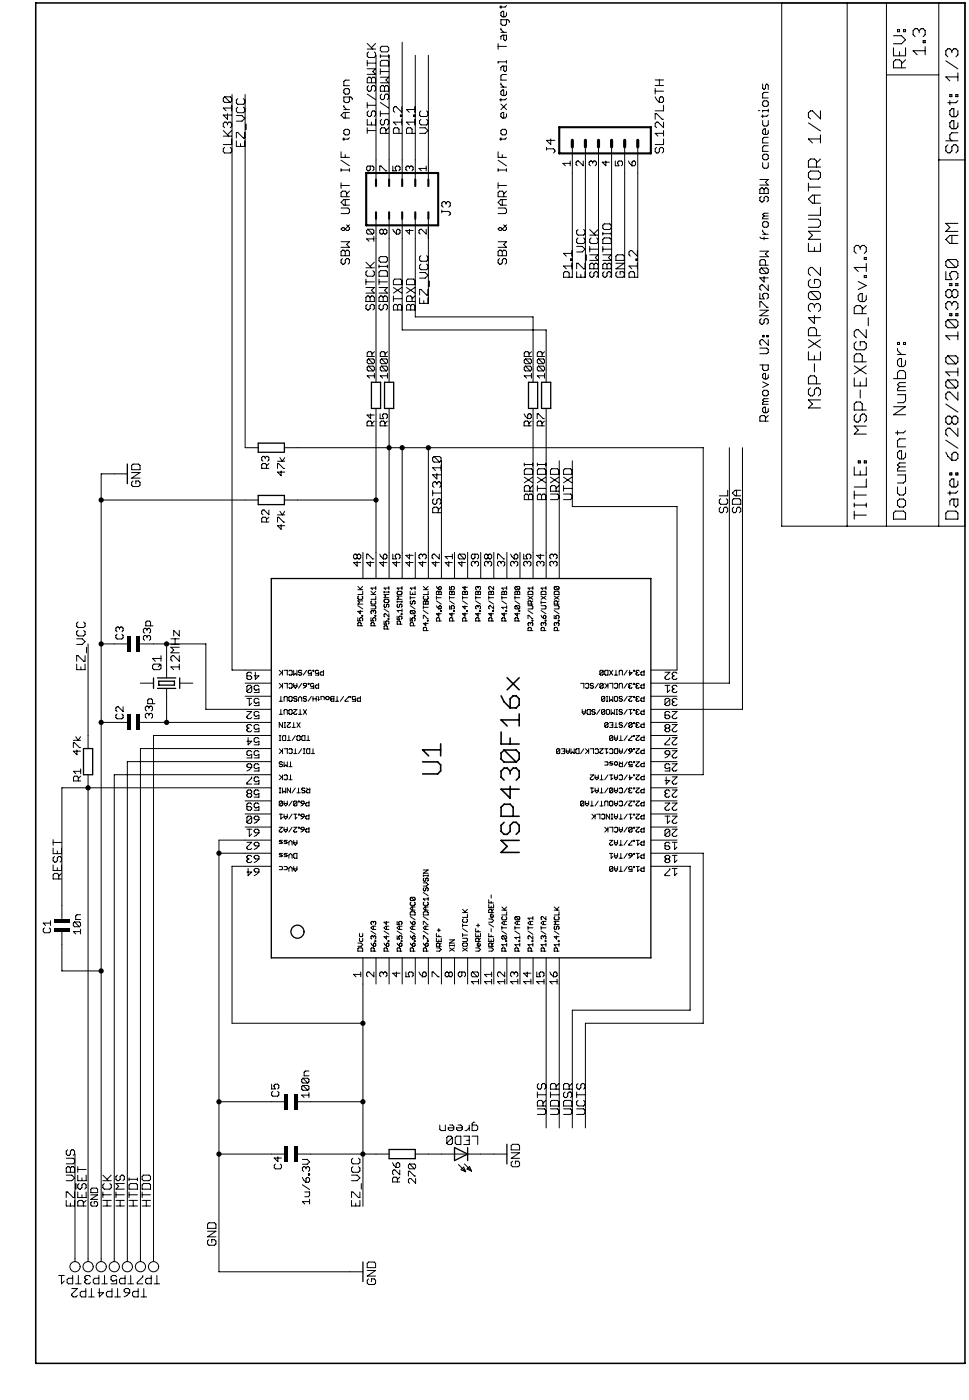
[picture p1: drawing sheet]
<svg xmlns="http://www.w3.org/2000/svg" width="188mm" height="272mm" viewBox="0 0 188 272" stroke-linecap="round" stroke-linejoin="round" font-family="sans-serif">
<g fill="none" stroke="#000" stroke-width=".2">
<path d="M173.4 9.3v1.5h2.3v-1.5M173.4 6.9h1.6l.7 .8-.7 .8h-1.6M174.2 5.8h.4v.4h-.4zM174.6 10.1v.7M175 13.2v-1.2l-.4-.4h-.8l-.4 .4v1.2h2.3M175.4 5.8h.3v.4h-.3zM175.7 11.6l-.7 .8M178.4 6l.4-.4h.4l.4 .4v.7l-.4 .4M178.4 6l-.4-.4h-.4l-.4 .4v.7l.4 .4M178.4 6v.3M179.2 7.9h.4v.4h-.4zM179.6 9.9h-2.4l.8 .7"/>
<path d="M179.6 9.1v1.5M183.6 11.8l2.3 1.6M184.3 18.4h.4v.4h-.4zM184.3 19.5v.8M184.7 9.9l.4-.4h.4l.4 .4v.7l-.4 .4M184.7 9.9l-.4-.4h-.3l-.4 .4v.7l.4 .4M184.7 9.9v.4M185.5 18.4h.4v.4h-.4zM185.9 14.2v1.5M185.9 19.5l-.4 .4h-1.5M185.9 14.9h-2.3l.7 .8M156.9 35.6v1.5"/>
<path d="M156.9 36.3h2.3M156.9 23.9l2.3 1.5M157.3 33.2h1.5l.4 .4v.8l-.4 .4h-1.5l-.4-.4v-.8zM158.1 37.9v1.6M158.5 32.4v-1.1l-.4-.4h-.8l-.4 .4v1.1h2.3M159.2 21.5v1.6l-1.5-1.6h-.4l-.4 .4v.8l.4 .4M159.2 26.2v1.6M159.2 37.9h-1.5l-.8 .8 .8 .8h1.5M159.2 30.9l-.7 .8M159.2 27h-2.3l.8 .8M183.6 27.3h2.3M184 28.1l-.4 .4v.8l.4 .4h.3l.4-.4v-.8l.4-.4h.4l.4 .4v.8l-.4 .4"/>
<path d="M185.9 21.5v.8l-.4 .4h-.8l-.4-.4v-.8l.4-.4h.4v1.6M185.9 23.8v.8l-.4 .4h-.8l-.4-.4v-.8l.4-.4h.4v1.6M185.9 25.8h-1.2l-.4 .4v.8l.4 .3M156.9 47.2v1.6h2.3v-1.6M156.9 42.6h1.9l.4 .4v.7l-.4 .4h-1.9M157.3 54.3l-.4 .4v.7l.4 .4h1.5l.4-.4v-.7l-.4-.4h-.7v.7M157.3 56.6l-.4 .4v.8l.4 .4h1.5M157.3 56.6h1.5l.4 .4v.8l-.4 .4M157.3 56.6l1.5 1.6M158.1 59.3l-.4-.4h-.4l-.4 .4v.8l.4 .4M158.1 48v.8M158.1 59.3v.4"/>
<path d="M158.1 59.3l.4-.4h.3l.4 .4v.8l-.4 .4M159.2 51.9v1.6l-1.5-1.6h-.4l-.4 .4v.8l.4 .4M159.2 40.2v1.6h-2.3M159.2 44.9h-2.3l.8 .8-.8 .8h2.3M166.6 54.7l1.5 .7-1.5 .8M167 48l-.4-.3h-.4l-.4 .3v.8l.4 .4M167 48l.3-.3h.4l.4 .3v.8l-.4 .4M167 48v.4M167.7 50h.4v.4h-.4zM167.7 53.5h.4v.4h-.4zM168.1 57.4v.8l-.4 .4h-.7l-.4-.4v-.8l.4-.4h.3v1.6M168.1 51.9h-2.3l.8 .8"/>
<path d="M168.1 51.2v1.5M168.1 59.3l-.8 .8M183.6 52.7v1.6h1.1l-.4-.8v-.4l.4-.4h.8l.4 .4v.8l-.4 .4M184 50.4h1.5l.4 .4v.8l-.4 .4M184 50.4l-.4 .4v.8l.4 .4h1.5M184 50.4l1.5 1.6M184.3 55.1h.4v.4h-.4zM184.7 56.6l.4-.4h.4l.4 .4v.8l-.4 .4h-.4l-.4-.4M184.7 59l.4-.4h.4l.4 .4v.7l-.4 .4M184.7 56.6l-.4-.4h-.3l-.4 .4v.8l.4 .4h.3l.4-.4M184.7 59l-.4-.4h-.3l-.4 .4v.7l.4 .4M184.7 45.7v1.6"/>
<path d="M184.7 56.6v.8M184.7 59v.4M185.5 55.1h.4v.4h-.4zM185.9 43.4h-2.3l.7 .8-.7 .7h2.3M185.9 45.7h-1.6l-.7 .8 .7 .8h1.6M156.9 68.3v1.6h2.3v-1.6M156.9 66l2.3 1.5M157.3 75.3l-.4 .4v.8l.4 .4h.4l.4-.4v-.8l.4-.4h.3l.4 .4v.8l-.4 .4M158.1 61.3v1.5l-1.2-1.1h2.3M158.1 69.1v.8M158.1 70.6v1.6M158.5 65.2v-1.2l-.4-.4h-.8l-.4 .4v1.2h2.3"/>
<path d="M158.5 74.5v-1.1l-.4-.4h-.8l-.4 .4v1.1h2.3M159.2 77.7h-2.3l.8 .7-.8 .8h2.3M159.2 66l-2.3 1.5M165.8 73.4v1.5h2.3v-1.5M165.8 71l2.3 1.6M166.2 66.4l-.4 .4v.7l.4 .4h1.5l.4-.4v-.7l-.4-.4h-.7v.7M167 74.2v.7M167 75.7v1.6M167.3 60.9v-1.2l-.3-.4h-.8l-.4 .4v1.2h2.3M167.3 70.3v-1.2l-.3-.4h-.8l-.4 .4v1.2h2.3M167.3 79.6v-1.2l-.3-.3h-.8l-.4 .3v1.2h2.3M168.1 64v1.6l-1.5-1.6h-.4l-.4 .4v.8l.4 .4"/>
<path d="M168.1 71l-2.3 1.6M168.5 61.7v1.5M173.4 73.5h2.3v-1.2l-.3-.3h-.8l-.4 .3v1.2M173.4 79h2.3l-2.3 1.5h2.3M174.2 76.6h1.5v1.2l-.3 .4h-1.2M174.2 66.5h.4v.4h-.4zM174.2 67.7v.4l.8 .7M174.2 68.8h1.5M174.6 75.1l-.4 .4v.4h1.5M174.6 75.1h1.1M175.4 66.5h.3v.4h-.3zM175.7 70v.8l-.3 .4h-.8l-.4-.4v-.8l.4-.4h.4v1.6"/>
<path d="M175.7 74.3h-1.1l-.4 .4 .4 .4M183.6 78.5l2.3 1.5M184 62.1h1.5l.4 .4v.8l-.4 .3M184 69.1h1.5l.4 .4v.8l-.4 .4M184 73.8h1.5l.4 .4v.8l-.4 .3M184 62.1l-.4 .4v.8l.4 .3h1.5M184 69.1l-.4 .4v.8l.4 .4h1.5M184 73.8l-.4 .4v.8l.4 .3h1.5M184 73.8l1.5 1.5M184 69.1l1.5 1.6M184 62.1l1.5 1.5M184.3 60.9h.4v.4h-.4z"/>
<path d="M185.5 60.9h.4v.4h-.4zM185.9 64.4v1.6M185.9 71.4v1.6M185.9 76.1v1.6l-1.6-1.6h-.3l-.4 .4v.8l.4 .4M185.9 72.2h-2.3l.7 .8M185.9 65.2h-2.3l.7 .8M165.8 90.7v1.5h2.3v-1.5M165.8 95.3v1.6M165.8 97.7v.8M165.8 99.2v1.6M165.8 98.1h2.3M165.8 96.1h2.3"/>
<path d="M166.2 80.4l-.4 .4v.8l.4 .4h.4l.4-.4v-.8l.3-.4h.4l.4 .4v.8l-.4 .4M166.6 89.5h.4v.4h-.4zM167 91.4v.8M167.7 89.5h.4v.4h-.4zM168.1 93v1.6h-2.3M168.1 97.7v.8M168.1 82.7h-2.3l.8 .8-.8 .8h2.3M173.4 99.6l.4-.4h1.6l.3 .4v1.2h-2.3zM174.2 92.2h1.5v1.2l-.3 .4h-1.2M174.2 94.6v1.1l.4 .4h.8l.3-.4v-1.1M174.2 83.7v.7M174.6 96.9h.8l.3 .4v.8l-.3 .4h-.8l-.4-.4v-.8z"/>
<path d="M174.6 90.7l-.4 .4v.3h1.5M174.6 90.7h1.1M175.7 87.9v.8l-.3 .4h-.8l-.4-.4v-.8l.4-.4h.4v1.6M175.7 85.2h-1.1l-.4 .4v1.2h1.5M175.7 89.9h-1.1l-.4 .4 .4 .4M175.7 83.7l-.3 .3h-1.6M183.6 87.8l.4 .8 .7 .8M183.6 85.5l2.3 1.5M184 99.2h1.5l.4 .4v1.2h-2.3v-1.2zM184.3 91.8h.4v.4h-.4zM184.3 95.3v.8M184.7 81.2l.4-.4h.4l.4 .4v.8l-.4 .4h-.4l-.4-.4"/>
<path d="M184.7 88.2l.4-.4h.4l.4 .4v.8l-.4 .4h-.8zM184.7 81.2l-.4-.4h-.3l-.4 .4v.8l.4 .4h.3l.4-.4M184.7 81.2v.8M185.1 96.9v1.2l.4 .4 .4-.4v-1.2h-1.2l-.4 .4v.8M185.5 91.8h.4v.4h-.4zM185.9 83.1v1.6l-1.6-1.6h-.3l-.4 .4v.8l.4 .4M185.9 93.4v.8l-.4 .4h-.8l-.4-.4v-.8l.4-.4h.4v1.6M185.9 95.3l-.4 .4h-1.5M165.8 100h2.3"/>
</g>
<g fill="none" stroke="#000" stroke-width=".19">
<path d="M43.6 18.8l-.3 .3v.5l.3 .3h1.1M43.6 18.8h1.1l.3 .3v.5l-.3 .3M43.6 18.8l1.1 1.1M45 18.4v111.7h7.7M46.1 19.2l-.2 .2v.6l.2 .3h1.1l.3-.3v-.6l-.3-.2M47.6 18.4v68.5h2.5M66.7 17.5l.3-.3h.5l.3 .3v.5l-.3 .3h-.5l-.3-.3zM67.8 18.8v.8l-.3 .3h-.5l-.3-.3v-.8h1.4l.3 .3v.3M67.8 15.6h-.8l-.3 .2v.8h1.1M71.3 13.4h1.6l-.5 .5 .5 .5h-1.6M71.3 11.7v1.1M71.3 19.9v1.1"/>
<path d="M71.3 18.3l1.6 1M71.3 12.3h1.6M71.3 9.5h1.6M71.3 8.4l1.1 1.1M71.5 16.6l-.2 .3v.5l.2 .3h.3l.3-.3v-.5l.3-.3h.2l.3 .3v.5l-.3 .3M71.5 10.1l-.2 .3v.5l.2 .3h1.1l.3-.3v-.5l-.3-.3M71.5 15h.3l.3 .3 .3-.3h.2l.3 .3v.8h-1.6v-.8zM72.1 15.3v.8M72.9 8.4l-.8 .9M73 10.7v24.2M73.8 10.6v.6M73.8 13.4v1"/>
<path d="M73.8 15h1.6l-.5 .5 .5 .6h-1.6M73.8 19.9l1.6 1.1M73.8 13.9h1.6M73.8 10.9h1.6M74.1 18.3l-.3 .2v.6l.3 .2h.3l.2-.2v-.6l.3-.2h.3l.2 .2v.6l-.2 .2M74.1 11.7h1.1l.2 .3v.8h-1.6v-.8zM74.1 16.6h.3l.2 .3 .3-.3h.3l.2 .3v.8h-1.6v-.8zM74.1 9h1.1l.2 .3v.5l-.2 .3h-1.1l-.3-.3v-.5zM74.6 16.9v.8M75.4 10.6v.6M75.5 10.7v24.2M78.1 8.2v26.7"/>
<path d="M80.6 10.7v24.2M83.1 10.7v24.2M96.7 8.5v1.1M96.7 9h1.6M97.2 1.1v.5M97.2 5.5v.2l.6 .6M97.2 16.1v.3l.6 .5M97.2 19.1v.5M97.2 16.9h1.1M97.2 6.3h1.1M97.8 6.8v.8l.2 .3 .3-.3v-.8h-.8l-.3 .3v.5M97.8 12.8v.8l.2 .3 .3-.3v-.8h-.8l-.3 .3v.5"/>
<path d="M98.3 3.8v.8l-.3 .3h-.5l-.3-.3v-.8h1.4l.2 .3v.3M98.3 14.5h-.8l-.3 .2v.9h1.1M98.3 12h-1.6v.3M98.3 2.5v.5l-.3 .3h-.5l-.3-.3v-.5l.3-.3h.3v1.1M98.3 11.7v.6M98.3 17.7v.6l-.3 .3h-.5l-.3-.3v-.6l.3-.2h.3v1.1M98.3 19.1l-.3 .3h-1.1M98.3 1.1l-.3 .3h-1.1M127.2 17.2v1M127.2 18.8l.2 .5 .6 .6M127.2 17.7h1.6M127.2 16.6h1.6"/>
<path d="M127.2 15.5h1.6M128 15.5v1.1M128.2 18.8h.3l.3 .3v.5l-.3 .3h-.5v-.8zM148 16.3v.8l.3 .3 .3-.3v-.5l.2-.3 .3 .3v.8M148 19.8l.3-.2h.5l.3 .2v.6l-.3 .3h-.5l-.3-.3zM149.1 17.9h-.8l-.3 .3v.8h1.1M151.7 .6h35.6v101.6h-35.6zM164.4 .6v101.6M172 .6v101.6M172 14.5h10.2M182.2 .6v101.6M43.3 26.4h1.7"/>
<path d="M43.3 25.3l1.1 1.1M43.6 28.6l-.3 .3v.5l.3 .3h1.1l.3-.3v-.5l-.3-.3M44.1 22.1v1.1l-.8-.9h1.7M44.1 24l-.2-.3h-.3l-.3 .3v.5l.3 .3M44.1 24l.3-.3h.3l.3 .3v.5l-.3 .3M44.1 24v.3M45 27v1.1h-1.7M45 20.4v1.1M45 25.3l-.9 .9M45 21h-1.7l.6 .5M45.9 27.4v1h1.6v-1M45.9 22.4h1.1l.5 .6-.5 .5h-1.1"/>
<path d="M46.1 20.8l-.2 .3v.5l.2 .3h1.1l.3-.3v-.5l-.3-.3M46.7 27.9v.5M47.5 25.7v1.1h-.3l-1.1-1.1h-.2v1.1M47.8 24.1v1.1M66.2 29.5v1.1h1.6M66.2 32.7v.6M66.2 35.5v1.1M66.2 36h1.6M66.2 33h1.6M66.2 31.1l1.6 1.1M66.7 25.4l.3-.3h.5l.3 .3v.5l-.3 .3h-.5l-.3-.3zM66.7 20.5v.2l.6 .6"/>
<path d="M66.7 26.7v.6M66.7 21.3h1.1M67 21.8v1.1M67 30v.6M67 38.8v1M67.3 38.2v-.8l-.3-.3h-.5l-.3 .3v.8h1.6M67.8 32.7v.6M67.8 38.8h-1.1l-.5 .5 .5 .5h1.1M67.8 37.1l-.5 .6M67.8 26.7l-.3 .3h-1M67.8 21.8h-1.1l-.5 .6 .5 .5h1.1M71.3 23.2v1.1h1.6v-1.1"/>
<path d="M71.3 24.8v1.1M71.3 25.4h1.6M71.3 20.4h1.6M71.5 21.5l-.2 .3v.6l.2 .2h.3l.3-.2v-.6l.3-.3h.2l.3 .3v.6l-.3 .2M71.9 32.2v.7l-.3 .3h-.2l-.2-.3v-.4l.2-.3h.9l.3 .3v.4l-.3 .3M72.1 23.7v.6M73.7 33.2v-1h.2l1 1h.2M73.8 21.5v1.1M73.8 22.1h1.6M74.1 23.2l-.3 .2v.6l.3 .3h.3l.2-.3v-.6l.3-.2h.3l.2 .2v.6l-.2 .3M74.9 25.9v-.8l-.3-.3h-.5l-.3 .3v.8h1.6M75.4 24.8l-.5 .6"/>
<path d="M76.2 32.2v1h.7l-.2-.7 .2-.3h.5l.2 .3v.4l-.2 .3M77.4 25.9v-.8l-.2-.3h-.6l-.2 .3v.8h1.6M77.7 22.4h.3v.2h-.3zM78 23.7h-1.6l.5 .6M78 20.7v1.1l-1.1-1.1h-.3l-.2 .3v.5l.2 .3M78 23.2v1.1M79.5 32.5l.2-.3h.2l.3 .3v.4l-.3 .3M79.5 32.5v.2M79.5 32.5l-.3-.3h-.2l-.2 .3v.4l.2 .3M80 25.9v-.8l-.3-.3h-.5l-.3 .3v.8h1.6M80.2 22.4h.3v.2h-.3zM80.5 20.7v1.1"/>
<path d="M80.5 23.2v1.1M80.5 23.7h-1.6l.5 .6M80.5 21.3h-1.6l.5 .5M81.4 24.8h1.1l.6 .6-.6 .5h-1.1M81.7 23.2l-.3 .2v.6l.3 .3h1.1l.3-.3v-.6l-.3-.2M81.7 21.5l-.3 .3v.6l.3 .2h1.1l.3-.2v-.6l-.3-.3M82.7 32.7h-1.4l.5 .5M82.7 32.2v1M86.6 39.4l-.3-.2h-.3l-.3 .2v.6l.3 .2M86.6 39.4l.2-.2h.3l.3 .2v.6l-.3 .2M86.6 39.4v.3M96.7 36h1.6"/>
<path d="M96.7 33h1.6M96.7 29.5v1.1h1.6M96.7 32.7v.6M96.7 35.5v1.1M96.7 31.1l1.6 1.1M97.2 25.4l.3-.3h.5l.3 .3v.5l-.3 .3h-.5l-.3-.3zM97.2 26.7v.6M97.2 20.2l1.1 1.1M97.5 30v.6M97.5 38.8v1M97.8 38.2v-.8l-.3-.3h-.6l-.2 .3v.8h1.6M98.3 22.1v.6l-.3 .2h-.5l-.3-.2v-.6l.3-.3h.3v1.1"/>
<path d="M98.3 38.8h-1.1l-.5 .5 .5 .5h1.1M98.3 26.7l-.3 .3h-1.1M98.3 32.7v.6M98.3 37.1l-.5 .6M98.3 20.2l-1.1 1.1M106.1 28.9h1.3l.3 .3v.2l-.3 .3M106.1 28.6v.6M106.9 27v1.1l-.8-.8h1.6M110.7 31.7h-1.4l.4 .5M110.7 31.3v.9M111.1 28.5v25.4M113.2 31.3v.9l-.9-.9h-.3l-.2 .2v.5l.2 .2"/>
<path d="M113.6 28.5v25.4M115 31.5l-.2-.2h-.2l-.3 .2v.5l.3 .2M115 31.5l.3-.2h.2l.2 .2v.5l-.2 .2M115 31.5v.2M116.2 28.5v25.4M117.6 31.3v.9l-.7-.7h1.4M118.7 28.5v25.4M119.4 31.3v.9h.7l-.2-.5v-.2l.2-.2h.5l.2 .2v.5l-.2 .2M121.2 28.5v25.4M122 31.3l.7 .9M122.9 31.3h.2l.3 .2v.5l-.3 .2h-.4v-.7zM123.8 28.5v25.4"/>
<path d="M127.2 23.2v-1.1h.2l1.1 1.1h.3M127.4 28.6l-.2 .3v.5l.2 .3h.3l.3-.3v-.5l.2-.3h.3l.3 .3v.5l-.3 .3M128.8 23.7v1.1l-1.1-1.1h-.3l-.2 .3v.5l.2 .3M128.8 20.4v1.1h-1.6M128.8 25.3v1.1M128.8 27v1.1h-1.6M128.8 25.9h-1.6l.5 .5M147.2 21.5h.3M147.5 34.9h1.6l-.5 .5 .5 .5h-1.6M147.7 36.5h.3l.3 .3 .3-.3h.2l.3 .3v.8h-1.6v-.8zM147.7 38.1l-.2 .3v.5l.2 .3h.3l.3-.3v-.5l.3-.3h.2l.3 .3v.5l-.3 .3M148 23.4v.8l.3 .3h.5l.3-.3v-.8"/>
<path d="M148 30.2l.3-.3h.5l.3 .3v.6l-.3 .2h-.5l-.3-.2zM148 31.6v.8l.3 .3h.5l.3-.3v-.8M148 22.3v.5M148.3 36.8v.8M149.1 25.3v.5l-.3 .3h-.5l-.3-.3v-.5l.3-.3h.3v1.1M149.1 21.2v.6M149.1 21.5h-1.1v.3M149.1 26.7h-.8l-.3 .2v.9h1.1M149.1 28.3h-.8l-.3 .3v.8h1.1M149.1 22.3l-.3 .3h-1.1M182.2 31.1h5.1M66.2 40.4h1.3l.3 .3v.5l-.3 .3h-1.3"/>
<path d="M66.2 46.9h1.6l-.5 .6 .5 .5h-1.6M66.5 50.2l-.3 .3v.5l.3 .3h.2l.3-.3v-.5l.3-.3h.2l.3 .3v.5l-.3 .3M66.5 48.6h.2l.3 .2 .3-.2h.2l.3 .2v.9h-1.6v-.9zM67 48.8v.9M67.3 43.7l.5 .5v.3l-.3 .2h-.2l-.6-.5h-.2l-.3 .3 .3 .2h.2l1.1-1M71 54.2v1.1M71 55.8h1.6l-.5 .6 .5 .5h-1.6M71 54.7h1.6M71 52h1.6M71 50.9l1.1 1.1M71.3 52.6l-.3 .2v.6l.3 .2h1.1l.2-.2v-.6l-.2-.2M71.3 57.5h.3l.2 .2 .3-.2h.3l.2 .2v.9h-1.6v-.9z"/>
<path d="M71.3 59.1l-.3 .3v.5l.3 .3h.3l.2-.3v-.5l.3-.3h.3l.2 .3v.5l-.2 .3M71.4 44.5l-.2 .3v.4l.2 .2h.9M71.4 44.5h.9l.3 .3v.4l-.3 .2M71.4 44.5l.9 .9M71.8 57.7v.9M72.6 45.9v1M72.6 46.4h-1.4l.4 .5M72.6 50.9l-.8 .8M73 42.5v31.7M73.6 55.8h1.6l-.6 .6 .6 .5h-1.6M73.6 54.7h1.6M73.6 51.5v.5"/>
<path d="M73.6 54.2v1.1M73.6 51.7h1.6M73.8 59.1l-.2 .3v.5l.2 .3h.3l.3-.3v-.5l.2-.3h.3l.3 .3v.5l-.3 .3M73.8 49.8h1.1l.3 .3v.5l-.3 .3h-1.1l-.2-.3v-.5zM73.8 52.6h1.1l.3 .2v.8h-1.6v-.8zM73.8 57.5h.3l.3 .2 .2-.2h.3l.3 .2v.9h-1.6v-.9zM74.4 57.7v.9M74.4 44.8l.2-.3h.3l.2 .3v.4l-.2 .2h-.3l-.2-.2M74.4 44.8v.4M74.4 44.8l-.2-.3h-.3l-.2 .3v.4l.2 .2h.3l.2-.2M75.2 51.5v.5M75.5 42.5v31.7"/>
<path d="M76.2 44.5l.7 .9M76.4 58h1.6M76.4 57.5v1.1M76.4 55.8l1.6 1.1M76.6 59.1h.3l.3 .3 .2-.3h.3l.3 .3v.8h-1.6v-.8zM76.6 54.2h1.1l.3 .3v.8h-1.6v-.8zM77.2 59.4v.8M77.2 44.5h.2l.2 .3v.4l-.2 .2h-.5v-.6zM78 55.8l-1.6 1.1M78.1 42.5v21.6h27.9v10.1M78.9 55.8l1.6 1.1M79.2 54.2h1l.3 .3v.8h-1.6v-.8z"/>
<path d="M79.2 59.1h.2l.3 .3 .3-.3h.2l.3 .3v.8h-1.6v-.8zM79.5 44.5v.9l-.7-.6h1.4M79.7 59.4v.8M80 58.6v-.9l-.3-.2h-.5l-.3 .2v.9h1.6M80.5 57.5l-.5 .5M80.5 55.8l-1.6 1.1M80.6 42.5v19h22.9v12.7M81.4 57.8v1.1h1.7v-1.1M81.4 52.9h1.1l.6 .6-.6 .5h-1.1M81.7 49.6l-.3 .3v.6l.3 .2h1.1l.3-.2v-.6l-.3-.3M81.7 51.3l-.3 .3v.5l.3 .3h1.1l.3-.3v-.5l-.3-.3M82.2 58.4v.5"/>
<path d="M82.7 44.5v.9l-.9-.9h-.3l-.2 .3v.4l.2 .2M83.1 56.2v1.1h-.3l-1.1-1.1h-.3v1.1M83.1 42.5v16.5M83.3 54.6v1M85.7 41.1h1.4l.3 .2v.3l-.3 .3M85.7 40.8v.5M96.7 46.9h1.6l-.5 .6 .5 .5h-1.6M96.7 40.4h1.3l.3 .3v.5l-.3 .3h-1.3M96.9 50.2l-.2 .3v.5l.2 .3h.3l.3-.3v-.5l.3-.3h.2l.3 .3v.5l-.3 .3M96.9 48.6h.3l.3 .2 .3-.2h.2l.3 .2v.9h-1.6v-.9zM97.5 48.8v.9M97.8 43.7l.5 .5v.3l-.3 .2h-.2l-.6-.5h-.3l-.2 .3 .2 .2h.3l1.1-1"/>
<path d="M110.5 53.8v-.8l-.3-.2h-.6l-.2 .2v.8h1.6M110.7 50.3h.3v.3h-.3zM111 48.7v1M111 51.1v1.1M111 51.7h-1.6l.5 .5M111 49.2h-1.6l.5 .5M111.9 52.8v1h1.6v-1M111.9 47.8h1.1l.5 .6-.5 .5h-1.1M112.2 44.6l-.3 .2v.6l.3 .3h1.1l.2-.3v-.6l-.2-.2M112.2 46.2l-.3 .3v.5l.3 .3h1.1l.2-.3v-.5l-.2-.3M112.7 53.3v.5M113.5 51.1v1.1h-.2l-1.1-1.1h-.3v1.1"/>
<path d="M113.8 49.5v1.1M114.5 45.7h1.6M114.5 49.5h1.6l-.6 .5 .6 .6h-1.6M114.5 47.8v1.1M114.5 48.4h1.6M114.5 44.6l1 1.1M114.7 46.2l-.2 .3v.5l.2 .3h1.1l.3-.3v-.5l-.3-.3M114.7 52.8l-.2 .2v.6l.2 .2h.3l.3-.2v-.6l.2-.2h.3l.3 .2v.6l-.3 .2M114.7 51.1h.3l.3 .3 .2-.3h.3l.3 .3v.8h-1.6v-.8zM115.3 51.4v.8M116.1 44.6l-.8 .8M117 49.5h1.6l-.5 .5 .5 .6h-1.6"/>
<path d="M117 48.4h1.6M117 45.1v.6M117 47.8v1.1M117 45.4h1.6M117.3 52.8l-.3 .2v.6l.3 .2h.2l.3-.2v-.6l.3-.2h.2l.3 .2v.6l-.3 .2M117.3 43.5h1l.3 .2v.6l-.3 .3h-1l-.3-.3v-.6zM117.3 46.2h1l.3 .3v.8h-1.6v-.8zM117.3 51.1h.2l.3 .3 .3-.3h.2l.3 .3v.8h-1.6v-.8zM117.8 51.4v.8M118.6 45.1v.6M119.5 49.7l.3-.2h1.1l.3 .2v.9h-1.7zM119.5 51.1h1.7l-1.7 1.1h1.7"/>
<path d="M119.8 52.8l-.3 .2v.6l.3 .2h1.1l.3-.2v-.6l-.3-.2h-.6v.5M123.2 53.8v-.8l-.3-.2h-.6l-.2 .2v.8h1.6M123.4 50.3h.3v.3h-.3zM123.7 48.7v1l-1.1-1h-.3l-.2 .2v.6l.2 .2M123.7 51.7h-1.6l.5 .5M123.7 51.1v1.1M147.5 57v1h.8l-.3-.5v-.3l.3-.2h.5l.3 .2v.6l-.3 .2M147.5 59.7v-1.1h.2l1.1 1.1h.3M147.5 48.8h1.6l-.5 .5 .5 .6h-1.6M147.5 46l.2 .3h1.4M147.7 52l-.2 .3v.6l.2 .2h1.1M147.7 52h1.1l.3 .3v.6l-.3 .2"/>
<path d="M147.7 52l1.1 1.1M148 44.7v.2l.6 .6M148 45.5h1.1M148.3 43h.5l.3 .3v.6l-.3 .2h-.5l-.3-.2v-.6zM148.3 41.9l-.3 .3v.3h1.1M148.3 46v.6M148.3 53.7v1.1l-.8-.8h1.6M148.3 41.9h.8M148.6 51.5v-.8l-.3-.3h-.6l-.2 .3v.8h1.6M149.1 55.3v1.1l-1.1-1.1h-.3l-.2 .3v.5l.2 .3M149.1 41.4h-.8l-.3 .3 .3 .2M71.5 69.7l-.2 .2v.5l.2 .2h.9"/>
<path d="M71.5 71.1l-.2 .2v.5l.2 .2h.9M71.5 69.7h.9l.3 .2v.5l-.3 .2M71.5 71.1h.9l.3 .2v.5l-.3 .2M71.5 71.1l.9 .9M71.5 69.7l.9 .9M72.2 69.2v-.7l-.2-.2h-.5l-.2 .2v.7h1.4M72.7 72.5v.9M72.7 73h-1.4l.4 .4M72.7 68.3l-.5 .5M73 79.3v33M74 71.1l-.2 .2v.5l.2 .2h1M74 69.7l-.2 .2v.5l.2 .2h1"/>
<path d="M74 69.7h1l.2 .2v.5l-.2 .2M74 71.1h1l.2 .2v.5l-.2 .2M74 71.1l1 .9M74 69.7l1 .9M74.7 69.2v-.7l-.2-.2h-.5l-.2 .2v.7h1.4M75.2 73h-1.4l.5 .4M75.2 72.5v.9M75.2 68.3l-.5 .5M75.5 79.3v33M102 71.1h.9l.2 .2v.5l-.2 .2M102 71.1l-.3 .2v.5l.3 .2h.9M102 69.7l-.3 .2v.5l.3 .2h.9"/>
<path d="M102 69.7h.9l.2 .2v.5l-.2 .2M102 71.1l.9 .9M102 69.7l.9 .9M102.7 69.2v-.7l-.3-.2h-.4l-.3 .2v.7h1.4M103.1 68.3l-.4 .5M103.1 73h-1.4l.5 .4M103.1 72.5v.9M103.5 79.3v33M104.5 71.1l-.2 .2v.5l.2 .2h.9M104.5 71.1h.9l.3 .2v.5l-.3 .2M104.5 69.7l-.2 .2v.5l.2 .2h.9M104.5 69.7h.9l.3 .2v.5l-.3 .2"/>
<path d="M104.5 71.1l.9 .9M104.5 69.7l.9 .9M105.2 69.2v-.7l-.2-.2h-.5l-.2 .2v.7h1.4M105.7 73h-1.4l.4 .4M105.7 72.5v.9M105.7 68.3l-.5 .5M106 79.3v33M147.5 67.6h1.3l.3 .3v.5l-.3 .3h-1.3M147.5 70.9h1.6v.8l-.3 .3h-.5l-.3-.3v-.8M147.5 60.2h1.6l-1.6 1.1h1.6M147.7 61.9l-.2 .2v.6l.2 .3h.3l.3-.3v-.6l.3-.2h.2l.3 .2v.6l-.3 .3M148 65.1h.3v.3h-.3z"/>
<path d="M148 74.1l1.1 .6-1.1 .5M148.3 75.8h.5l.3 .3v.5l-.3 .3h-.5l-.3-.3v-.5zM148.3 78l-.3 .2v.3h1.1M148.3 78h.8M148.8 65.1h.3v.3h-.3zM149.1 66v1l-1.1-1h-.3l-.2 .2v.6l.2 .2M149.1 72.8v.5l-.3 .3h-.5l-.3-.3v-.5l.3-.3h.3v1.1M149.1 79.3v.6l-.3 .2h-.5l-.3-.2v-.6l.3-.2h.3v1M149.1 77.4h-.8l-.3 .3 .3 .3M19.6 97.1h30.5M24.7 92h-5.1v153M25.6 91.8h1.6l-1.6 1h1.6"/>
<path d="M25.8 93.4l-.2 .3v.5l.2 .3h1.1l.3-.3v-.5l-.3-.3h-.5v.5M25.8 90.1h1.1l.3 .3v.8h-1.6v-.8zM51.5 88.8l-.2-.2h-.3l-.2 .2v.5l.2 .2M51.5 88.8l.2-.2h.3l.2 .2v.5l-.2 .2M51.5 88.8v.3M51.7 90.9v-.7l-.2-.2h-.5l-.2 .2v.7h1.4M52.2 99v1l-.9-1h-.3l-.2 .3v.4l.2 .3M52.2 90l-.5 .5M53.9 91v-1h.2l.9 1h.3M53.9 100h1.4M53.9 89.6h1.4M54.3 99.3l.5 .7 .5-.7"/>
<path d="M54.3 88.9l.5 .7 .5-.7M54.6 91.4v1l-.7-.7h1.4M55.2 97.1h17.8M55.2 86.9h81.3v63.5h-10.2M71.9 80.4v.9l-.7-.7h1.4M72.2 82.7v-.7l-.3-.2h-.4l-.3 .2v.7h1.4M72.6 81.8l-.4 .4M73.8 80.4v.9h.7l-.3-.5v-.2l.3-.2h.4l.3 .2v.5l-.3 .2M74.7 82.7v-.7l-.2-.2h-.5l-.2 .2v.7h1.4M75.2 81.8l-.5 .4M78.1 86.9v25.4M83.1 86.9v25.4"/>
<path d="M84 95.2v1.1M84 95.7h1.6M84.2 88.7l1.1 1M84.2 88.7l-.2 .2v.6l.2 .2h1.1M84.2 96.8l-.2 .3v.5l.2 .3h.3l.3-.3v-.5l.3-.3h.2l.3 .3v.5l-.3 .3M84.2 88.7h1.1l.3 .2v.6l-.3 .2M84.8 93.8l-.3-.2h-.3l-.2 .2v.6l.2 .2M84.8 91.9v1.1l-.8-.8h1.6M84.8 93.8v.3M84.8 93.8l.3-.2h.2l.3 .2v.6l-.3 .2M85.1 99.6v-.9l-.3-.2h-.6l-.2 .2v.9h1.6M85.6 98.5l-.5 .5"/>
<path d="M85.6 90.3v1.1M85.6 90.8h-1.6l.5 .6M85.7 89.5v22.8M101.7 80.4l.7 .9M101.8 89.9v.6M101.8 92.7l1.6 1M101.8 90.2h1.6M102 91h1.1l.3 .3v.8h-1.6v-.8zM102 95.9h.3l.3 .3 .2-.3h.3l.3 .3v.8h-1.6v-.8zM102.6 96.2v.8M102.6 82.7v-.7l-.2-.2h-.5l-.2 .2v.7h1.4M102.6 80.4h.3l.2 .2v.5l-.2 .2h-.5v-.7z"/>
<path d="M102.8 95.4v-.8l-.2-.3h-.6l-.2 .3v.8h1.6M103.1 81.8l-.5 .4M103.4 89.9v.6M103.4 94.3l-.6 .5M103.4 92.7l-1.6 1M104.3 81.3v-.9h.2l.9 .9h.3M104.3 89.9v.6M104.3 94.3v1.1M104.3 94.8h1.6M104.3 90.2h1.6M104.3 92.7l1.6 1M104.6 95.9h.2l.3 .3 .3-.3h.2l.3 .3v.8h-1.6v-.8z"/>
<path d="M104.6 91h1l.3 .3v.8h-1.6v-.8zM105.1 96.2v.8M105.2 82.7v-.7l-.2-.2h-.5l-.2 .2v.7h1.4M105.7 81.8l-.5 .4M105.9 89.9v.6M105.9 92.7l-1.6 1M106.8 95.9h1.4l.3 .3v.5l-.3 .3h-1.4M106.8 92.7l1.7 1M107.1 91h1.1l.3 .3v.8h-1.7v-.8zM107.9 95.4v-.8l-.3-.3h-.5l-.3 .3v.8h1.7M108.5 94.3l-.6 .5M108.5 92.7l-1.7 1"/>
<path d="M108.5 89.5v22.8M109.4 95.9h1.3l.3 .3v.5l-.3 .3h-1.3M109.4 94.8h1.6M109.4 94.3v1.1M109.4 92.7l1.6 1M109.6 91h1.1l.3 .3v.8h-1.6v-.8zM111 92.7l-1.6 1M111.1 89.5v8.9h20.3v31.7h-5.1M139.9 98.5l-.3 .2v.6l.3 .3h.2l.3-.3v-.6l.3-.2h.3l.2 .2v.6l-.2 .3M139.9 96.8l-.3 .3v.5l.3 .3h1.1l.2-.3v-.5l-.2-.3M141.2 95.2v1.1h-1.6M141.6 86.9v45.8h-15.3"/>
<path d="M142.4 98.5l-.3 .2v.6l.3 .3h.3l.3-.3v-.6l.2-.2h.3l.3 .2v.6l-.3 .3M142.4 96.8h1.1l.3 .3v.8h-1.7v-.8zM143 95.2v1.1M143.8 95.2h-1.1l-.6 .5 .6 .6h1.1M144.1 86.9v50.8h-17.8M148.6 81.8v-.8l-.3-.3h-.6l-.2 .3v.8h1.6M149.1 80.7l-.5 .5M51.7 101.4v-.7l-.2-.3h-.5l-.2 .3v.7h1.4M52.2 100.4l-.5 .5M53.9 101.4v-1h.2l.9 1h.3M54.6 101.9v.9l-.7-.7h1.4M69.3 109v.9l-.7-.7h1.4"/>
<path d="M69.3 107.8v.5M69.3 107.8l-.2-.2h-.3l-.2 .2v.5l.2 .2h.3l.2-.2M69.3 107.8l.2-.2h.3l.2 .2v.5l-.2 .2h-.3l-.2-.2M69.5 120v.6h.4l-.1-.5 .1-.1h.3l.2 .1v.3l-.2 .2M69.5 117.6l.9 .6M69.5 114.5h.9M69.5 113.9l.6 .6M69.6 115.7l-.1 .2v.3l.1 .2h.6l.2-.2v-.3l-.2-.2M69.9 118.6v.6l-.4-.5h.9M70.2 119.5h.2v.1h-.2zM70.4 113.9l-.5 .4M70.4 114.8v.6h-.9"/>
<path d="M70.4 116.7h-.9l.3 .3-.3 .3h.9M70.4 107.3v5M71.2 108.5v-.9h.2l.9 .9h.3M71.9 109v.9l-.7-.7h1.4M72 117.6h.8l.1 .2v.3l-.1 .1h-.8M72 120v.6h.5l-.2-.3 .2-.3h.3l.1 .1v.3l-.1 .2M72 115.4h.9M72 114.8l.6 .6M72.2 116.7l-.2 .1v.4l.2 .1h.6l.1-.1v-.4l-.1-.1M72.5 118.7l-.2-.1-.3 .1v.3l.2 .2M72.5 118.7l.1-.1 .3 .1v.3l-.1 .2M72.5 118.7v.2"/>
<path d="M72.8 119.5h.1v.1h-.1zM72.9 113.9v.6M72.9 115.7v.7h-.9M72.9 114.8l-.4 .5M72.9 114.2h-.9l.3 .3M73.7 107.6l.7 .9M74.4 109v.9l-.7-.7h1.4M74.4 107.8l.2-.2h.3l.2 .2v.5l-.2 .2h-.5zM74.5 116.5l.2-.1h.6l.2 .1v.3l-.2 .2h-.6l-.2-.2zM74.5 114.8v.3M74.5 118.2l1 .7M74.5 115h1"/>
<path d="M74.7 117.3l-.2 .2v.3l.3 .1 .2-.1v-.3l.3-.2 .2 .2v.3l-.2 .1M75.5 114.2h-1l.3 .3M75.5 113.9v.6M75.5 114.8v.3M75.5 119.2v.6l-.7-.6h-.1l-.2 .1v.3l.2 .2M75.5 115.4h-1l.3 .3-.3 .4h1M76.2 107.6v.9h.7l-.2-.4v-.3l.2-.2h.5l.2 .2v.5l-.2 .2M76.9 109v.9l-.7-.7h1.4M77.1 115l.1-.2h.7l.1 .2v.3l-.1 .1h-.7l-.1-.1zM77.1 116.7v.3M77.1 119.6v.7h.4l-.1-.3 .1-.4h.4l.1 .2v.3l-.1 .2M77.1 116.8h.9"/>
<path d="M77.2 117.3l-.1 .2v.3l.3 .1 .1-.1v-.3l.4-.2 .1 .2v.3l-.1 .1M77.9 119.2h.1v.1h-.1zM78 113.9v.6M78 116.7v.3M78 118.2v.7M78 115.7h-.9l.3 .4-.3 .3h.9M78 118.6h-.9l.3 .3M78 114.2h-.9l.3 .3M79.5 109v.9l-.7-.7h1.4M79.5 107.6v.9l-.7-.7h1.4M79.6 120v.6h.5l-.2-.5 .2-.1h.3l.2 .1v.3l-.2 .2M79.6 114.8v.6h1v-.6"/>
<path d="M79.6 115.7v.7M79.6 116.1h1M79.6 117.6l1 .6M79.8 116.7l-.2 .1v.4l.3 .1 .2-.1v-.4l.3-.1 .2 .1v.4l-.2 .1M79.8 118.6l-.2 .1v.3l.2 .2h.6M79.8 118.6h.6l.2 .1v.3l-.2 .2M79.8 118.6l.6 .6M80.1 115.1v.3M80.4 119.5h.2v.1h-.2zM80.6 113.9v.6M80.6 114.2h-1l.3 .3M80.6 107.3v5"/>
<path d="M82 109v.9l-.7-.7h1.4M82 107.8l-.2-.2h-.3l-.2 .2v.5l.2 .2M82 107.8l.2-.2h.3l.2 .2v.5l-.2 .2M82 107.8v.3M82.2 116.8l.1-.1 .3 .1 .3-.1 .2 .1v.5h-.9zM82.2 117.6v.6M82.2 114.5h.9M82.2 117.9h.9M82.2 118.6l.9 .6M82.2 113.9l.6 .6M82.3 115.7l-.1 .2v.3l.1 .2h.6l.2-.2v-.3l-.2-.2M82.6 116.8v.5"/>
<path d="M83.1 114.8v.6h-.9M83.1 113.9l-.5 .4M84.6 109v.9l-.7-.7h1.4M84.7 115l.2-.2 .3 .2 .3-.2 .1 .2v.4h-.9zM84.7 115.7v.7M84.7 116.1h.9M84.7 117.6l.5 .6M84.7 116.7l.9 .6M84.7 113.9l.5 .6M85.2 114l.1-.1 .3 .1v.3l-.1 .2h-.3zM85.2 117.8l.1-.2 .3 .2v.3l-.1 .1h-.3zM85.2 115v.4"/>
<path d="M85.2 119v.6l-.5-.4h.9M85.3 107.6v.9l-1-.9h-.2l-.2 .2v.5l.2 .2M85.5 118.6h.1v.1h-.1zM87.1 109v.9l-.7-.7h1.4M87.2 115l.2-.2 .3 .2 .3-.2 .2 .2v.4h-1zM87.2 113.9v.6h.5l-.2-.3 .2-.3h.3l.2 .1v.3l-.2 .2M87.2 117.6v.6h.5l-.2-.3 .2-.3h.3l.2 .2v.3l-.2 .1M87.2 115.7v.7M87.2 116.1h1M87.2 116.7l1 .6M87.7 119v.6l-.5-.4h1M87.7 115v.4"/>
<path d="M87.8 108.1h-1.4l.5 .4M87.8 107.6v.9M88 118.6h.2v.1h-.2zM88.2 107.3v5M89.2 107.6h.9l.2 .2v.5l-.2 .2M89.2 107.6l-.3 .2v.5l.3 .2h.9M89.2 107.6l.9 .9M89.6 109v.9l-.7-.7h1.4M89.8 115l.1-.2 .3 .2 .4-.2 .1 .2v.4h-.9zM89.8 115.7v.7M89.8 116.1h.9M89.8 116.7l.9 .6"/>
<path d="M90.2 117.6v.6l-.4-.4h.9M90.2 119v.6l-.4-.4h.9M90.2 113.9v.6l-.4-.5h.9M90.2 115v.4M90.6 118.6h.1v.1h-.1zM90.8 107.3v5M92.2 107.6v.7l-.3 .2h-.2l-.2-.2v-.5l.2-.2h.9l.3 .2v.5l-.3 .2M92.2 109.2l-.3-.2h-.2l-.2 .2v.5l.2 .2M92.2 109.2l.2-.2h.2l.3 .2v.5l-.3 .2M92.2 109.2v.3M92.3 115l.2-.2 .3 .2 .3-.2 .2 .2v.4h-1zM92.3 115.7v.7"/>
<path d="M92.3 116.1h1M92.3 116.7l1 .6M92.8 114l.1-.1 .4 .1v.3l-.2 .2M92.8 117.8l-.2-.2-.3 .2v.3l.2 .1M92.8 117.8l.1-.2 .4 .2v.3l-.2 .1M92.8 114l-.2-.1-.3 .1v.3l.2 .2M92.8 114v.2M92.8 115v.4M92.8 117.8v.1M92.8 119v.6l-.5-.4h1M93.1 118.6h.2v.1h-.2zM93.3 107.3v5"/>
<path d="M94.7 107.8l-.2-.2h-.3l-.2 .2v.5l.2 .2h.3l.2-.2M94.7 107.8l.2-.2h.3l.2 .2v.5l-.2 .2h-.3l-.2-.2M94.7 109.2l-.2-.2h-.3l-.2 .2v.5l.2 .2M94.7 109.2l.2-.2h.3l.2 .2v.5l-.2 .2M94.7 107.8v.5M94.7 109.2v.3M94.9 115l.1-.2 .3 .2 .3-.2 .2 .2v.4h-.9zM94.9 115.7v.7M94.9 116.1h.9M94.9 116.7l.9 .6M95.3 115v.4M95.3 119v.6l-.4-.4h.9"/>
<path d="M95.6 118.6h.2v.1h-.2zM95.8 117.6v.6l-.6-.6-.3 .2v.3l.1 .1M95.8 113.9v.6l-.6-.6h-.2l-.1 .1v.3l.1 .2M95.8 107.3v5M96.6 108.5v-.9h.2l.9 .9h.3M97.3 109.2l-.3-.2h-.2l-.2 .2v.5l.2 .2M97.3 109.2l.2-.2h.2l.3 .2v.5l-.3 .2M97.3 109.2v.3M97.4 115l.2-.2 .3 .2 .3-.2 .1 .2v.4h-.9zM97.4 115.7v.7M97.4 116.1h.9M97.4 116.7l.9 .6"/>
<path d="M97.9 115v.4M97.9 119v.6l-.5-.4h.9M98.2 118.6h.1v.1h-.1zM98.3 114.2h-.9l.3 .3M98.3 113.9v.6M98.3 117.6v.6M98.3 117.9h-.9l.3 .3M98.4 107.3v5M99.1 107.6l.7 .9M99.8 107.8l.2-.2h.3l.2 .2v.5l-.2 .2h-.5zM99.8 109.2l-.2-.2h-.3l-.2 .2v.5l.2 .2M99.8 109.2l.2-.2h.3l.2 .2v.5l-.2 .2"/>
<path d="M99.8 109.2v.3M99.9 115l.2-.2 .3 .2 .3-.2 .2 .2v.4h-1zM99.9 115.7v.7M99.9 116.1h1M99.9 116.7l1 .6M100.1 113.9h.6l.2 .1v.3l-.2 .2M100.1 113.9l-.2 .1v.3l.2 .2h.6M100.1 117.6l-.2 .2v.3l.2 .1h.6M100.1 117.6h.6l.2 .2v.3l-.2 .1M100.1 117.6l.6 .6M100.1 113.9l.6 .6M100.4 115v.4"/>
<path d="M100.4 119v.6l-.5-.4h1M100.7 118.6h.2v.1h-.2zM100.9 107.3v5M101.6 107.6v.9h.7l-.2-.4v-.3l.2-.2h.5l.2 .2v.5l-.2 .2M102.3 109.2l-.2-.2h-.2l-.3 .2v.5l.3 .2M102.3 109.2l.3-.2h.2l.2 .2v.5l-.2 .2M102.3 109.2v.3M102.5 115l.1-.2h.7l.1 .2v.4h-.9zM102.5 117.6h.8l.1 .2v.3l-.1 .1h-.8M102.5 118.6l.9 .6M102.5 115.7l.9 .7M103.1 117.3v-.5l-.2-.1h-.3l-.1 .1v.5h.9"/>
<path d="M103.4 116.7l-.3 .3M103.4 113.9v.6M103.4 114.2h-.9l.3 .3M103.4 115.7l-.9 .7M104.9 107.6v.9l-.7-.7h1.4M104.9 109.2l-.3-.2h-.2l-.2 .2v.5l.2 .2M104.9 109.2l.2-.2h.2l.3 .2v.5l-.3 .2M104.9 109.2v.3M105 115l.2-.2h.6l.2 .2v.4h-1zM105 116.7v.6M105 117.6h.8l.2 .2v.3l-.2 .1h-.8M105 117h1"/>
<path d="M105 119.5l.5 .6M105 118.6l1 .6M105 115.7l1 .7M105.5 119.6l.1-.1 .4 .1v.4l-.2 .1h-.3zM106 113.9v.6M106 114.2h-1l.3 .3M106 115.7l-1 .7M107.4 107.8l-.2-.2h-.3l-.2 .2v.5l.2 .2M107.4 107.8l.2-.2h.3l.2 .2v.5l-.2 .2M107.4 109.2l-.2-.2h-.3l-.2 .2v.5l.2 .2M107.4 109.2l.2-.2h.3l.2 .2v.5l-.2 .2M107.4 107.8v.3"/>
<path d="M107.4 109.2v.3M107.6 119.5v.6h.4l-.1-.3 .1-.3h.3l.2 .1v.4l-.2 .1M107.6 115l.1-.2h.6l.2 .2v.4h-.9zM107.6 117.6h.7l.2 .2v.3l-.2 .1h-.7M107.6 118.6l.9 .6M107.6 115.7l.9 .7M107.7 113.9h.6l.2 .1v.3l-.2 .2M107.7 113.9l-.1 .1v.3l.1 .2h.6M107.7 113.9l.6 .6M108.2 117.3v-.5l-.2-.1h-.3l-.1 .1v.5h.9M108.5 116.7l-.3 .3M108.5 115.7l-.9 .7"/>
<path d="M14.9 124h1.1l.5 .6-.5 .5h-1.1M14.9 129v1h1.6v-1M15.2 120.8l-.3 .2v.6l.3 .3h1l.3-.3v-.6l-.3-.2M15.2 122.4l-.3 .3v.5l.3 .3h1l.3-.3v-.5l-.3-.3M15.7 129.5v.5M16.5 127.3v1.1h-.3l-1-1.1h-.3v1.1M16.8 125.7v1.1M17.1 125v20.4M19.6 125h5.1M22.7 123.1l-.2 .3v.4l.2 .3h1l.2-.3v-.4l-.2-.3M22.7 138.6l-.2 .3v.4l.2 .3h1l.2-.3v-.4l-.2-.3M23.2 122l-.2-.3h-.3l-.2 .3v.4l.2 .3"/>
<path d="M23.2 122l.2-.3h.3l.2 .3v.4l-.2 .3M23.2 122v.2M23.9 137.2v1l-.9-1h-.3l-.2 .3v.4l.2 .3M27.3 125h12.7v12.7h12.7M27.3 132.7h2.5M28.5 123.6l-.2-.2h-.2l-.3 .2v.5l.3 .2M28.5 122.2l-.2-.2h-.2l-.3 .2v.5l.3 .2M28.5 122.2l.3-.2h.2l.2 .2v.5l-.2 .2M28.5 123.6l.3-.2h.2l.2 .2v.5l-.2 .2M28.5 122.2v.3M28.5 123.6v.3M28.9 137.3l.2-.2h.3l.2 .2v.5l-.2 .2"/>
<path d="M28.9 138.7l-.2-.2h-.3l-.2 .2v.5l.2 .2M28.9 137.3l-.2-.2h-.3l-.2 .2v.5l.2 .2M28.9 138.7l.2-.2h.3l.2 .2v.5l-.2 .2M28.9 137.3v.3M28.9 138.7v.3M29.2 121.5v-.7l-.2-.2h-.5l-.2 .2v.7h1.4M29.6 136.6v-.7l-.2-.2h-.5l-.2 .2v.7h1.4M29.9 129h1.1l.2 .2v.6l-.2 .2h-1.1l-.3-.2v-.6zM31.2 127.3v1.1M31.2 129l-.5 .5M31.2 127.9h-1.6l.6 .5M32.3 125v6.6"/>
<path d="M32.3 133.7v6.6M33.2 124h1.6M33.2 125.1h1.6M34 124v1.1M34.8 127.3v1.1l-1.1-1.1h-.3l-.2 .3v.5l.2 .3M34.8 129.5h-1.6l.5 .5M34.8 125.7h-1.6l.5 .5-.5 .6h1.6M34.8 122.4v1.1l-1.1-1.1v1.1M34.8 129v1M34.9 132.7h2.5M47.6 135.2h5.1M47.6 132.7h5.1"/>
<path d="M47.9 138.2h1l-1 .9v.2l.3 .3h.4l.3-.3M47.9 135.6h1M48.4 135.6v1.4l.5-.5M48.9 130.8l-.3-.3h-.4l-.3 .3v.9l.3 .2h.4l.3-.2v-.2l-.3-.3h-.7M48.9 133.3l-.3-.2h-.4l-.3 .2v.9M48.9 133.3v.9l-.3 .3h-.4l-.3-.3M48.9 133.3l-1 .9M49.6 130.5v1.4l.7-.7h-1M50.3 133.3l-.3-.2h-.4l-.3 .2v.5l.3 .2 .7-.2v.7h-1M50.3 135.8l-.3-.2h-.4l-.3 .2v.5l.3 .2 .7-.2v.7h-1M50.3 138.4l-.3-.2h-.4l-.3 .2v.5l.3 .2 .7-.2v.7h-1M54.2 138.7h.6"/>
<path d="M54.2 132.7l.5 .5M54.2 130.2l.5 .4M54.2 136.2h.6M54.5 137.8v.9M54.5 135.2v1M54.8 130.2v.9M54.8 132.7v.9M54.8 133l-.6 .6M54.8 130.5l-.6 .6M55.1 130.2h.7v.9M55.1 132.7h.7v.9M55.1 138.7v-.8l.2-.1h.3l.2 .1v.8"/>
<path d="M55.1 136.2v-.8l.2-.2h.3l.2 .2v.8M56.1 130.3l.1-.1h.3l.2 .1v.6l-.2 .2h-.3l-.1-.2M56.1 132.8l.1-.1h.3l.2 .1v.7l-.2 .1h-.3l-.1-.1M56.2 137.8h.3l.2 .1v.7l-.2 .1h-.3l-.1-.1v-.7zM56.2 135.2h.3l.2 .2v.6l-.2 .2h-.3l-.1-.2v-.6zM57 130.2v.9l.3-.3 .3 .3v-.9M57 132.7v.6l.3 .3 .3-.3v-.6M57 137.8h.6l-.6 .6 .2 .3h.3l.1-.1M57 133.2h.6M57.6 135.4l-.1-.2h-.3l-.2 .2 .2 .3h.3l.1 .2-.1 .3h-.3l-.2-.2M57.9 138.7h.7M57.9 136.2v-.7l.4-.3 .3 .3v.7"/>
<path d="M58.2 137.8v.9M58.6 130.3l-.2-.1h-.3l-.2 .1 .2 .3h.3l.2 .2-.2 .3h-.3l-.2-.2M58.6 132.7l-.7 .9M58.9 137.8l.6 .9M59 132.7h.3l.2 .1v.4h-.5l-.1-.2zM59.5 135.4l-.2-.2h-.3l-.1 .3 .1 .2h.3l.2 .3-.2 .2h-.3l-.1-.2M59.5 137.8l-.6 .9M59.5 133.2l-.6 .4M59.5 130.2l-.6 .9M59.8 132.7h.2v.1h-.2zM60.4 130.3l-.1-.1h-.3l-.2 .1v.3l.2 .2 .4-.2v.5h-.6M60.4 135.2l-.6 1"/>
<path d="M60.7 135.2v1M60.7 135.7h.7M60.7 130.2h.2v.1h-.2zM60.9 132.8l-.2-.1h-.3l-.1 .1v.4l.1 .1 .5-.1v.4h-.6M61.4 135.2v1M61.7 135.9h.3M61.7 135.2l.1 .2v.6M61.8 130.3l-.1-.1h-.3l-.2 .1v.3l.2 .2 .4-.2v.5h-.6M61.8 132.7v.9h-.4l-.2-.1v-.3l.2-.2h.4M62.3 135.9v-.7h.5l.1 .2v.5M62.8 130.2v.9h-.5l-.2-.2v-.3l.2-.1h.5M63.4 135.2h.3l.2 .2v.3l-.2 .2h-.3l-.2-.2v-.3z"/>
<path d="M64.3 135.2h.5v1h-.5l-.1-.2 .1-.3-.1-.3zM64.3 135.7h.5M65.1 136.2h.6M65.4 135.2v1M66.7 135.2l-.7 1M67.6 135.2v.2l-.6 .6v.2h.6M67.9 135.2h.2v.2h-.2zM69 135.4l-.1-.2h-.4l-.1 .2v.3l.1 .2 .5-.2v.5h-.6M69.9 135.2v1h-.4l-.2-.2v-.3l.2-.2h.4M70.1 121.5v-.5l-.2-.1h-.3l-.1 .1v.5h.9M72.6 121.5v-.5l-.1-.1h-.3l-.2 .1v.5h.9M74.5 120.6v.6h.5l-.2-.3 .2-.3h.3l.2 .1v.3l-.2 .2"/>
<path d="M75.2 122.1v-.4l-.2-.2h-.3l-.2 .2v.4h1M75.3 120.1h.2v.2h-.2zM77.7 121.2v-.5l-.2-.1h-.3l-.1 .1v.5h.9M80.2 121.5v-.5l-.1-.1h-.3l-.2 .1v.5h1M82.2 120.1v-.6l.9 .6M82.6 120.9v.6l-.4-.5h.9M82.8 122.5v-.5l-.2-.2h-.3l-.1 .2v.5h.9M82.9 120.4h.2v.2h-.2zM85.3 120.6v-.5l-.1-.1h-.3l-.2 .1v.5h.9M87.9 120.6v-.5l-.2-.1h-.3l-.2 .1v.5h1M90.4 120.6v-.5l-.2-.1h-.3l-.1 .1v.5h.9M92.9 120.6v-.5l-.1-.1h-.3l-.2 .1v.5h1"/>
<path d="M95.5 120.6v-.5l-.2-.1h-.3l-.1 .1v.5h.9M98 120.6v-.5l-.1-.1h-.3l-.2 .1v.5h.9M100.6 120.6v-.5l-.2-.1h-.3l-.2 .1v.5h1M102.5 120.1v-.6l.9 .6M102.9 121l-.1-.1-.3 .1v.4l.1 .1M102.9 121l.2-.1 .3 .1v.4l-.1 .1M102.9 121v.2M103.1 122.5v-.5l-.2-.2h-.3l-.1 .2v.5h.9M103.3 120.4h.1v.2h-.1zM105.5 121l.1-.1 .4 .1v.4l-.2 .1M105.5 121l-.2-.1-.3 .1v.4l.2 .1M105.5 121v.2"/>
<path d="M105.6 122.5v-.5l-.1-.2h-.3l-.2 .2v.5h1M105.8 120.4h.2v.2h-.2zM108 121l-.1-.1-.3 .1v.4l.1 .1M108 121l.2-.1 .3 .1v.4l-.2 .1M108 121v.2M108.2 122.5v-.5l-.2-.2h-.3l-.1 .2v.5h.9M108.3 120.4h.2v.2h-.2zM112.7 132.7h.6v.9M113 137.8v.6l.3 .3 .3-.3v-.6M113 138.2h.6M113.6 132.8l.2-.1h.3l.1 .1v.7l-.1 .1h-.3l-.2-.1M114.1 137.8h.5v.9h-.5l-.2-.1v-.7z"/>
<path d="M115.2 132.8l-.2-.1h-.3l-.1 .3 .1 .2h.3l.2 .3-.2 .1h-.3l-.1-.1M115.5 137.9l-.2-.1h-.3l-.1 .1 .1 .3h.3l.2 .2-.2 .3h-.3l-.1-.1M116.1 132.7l-.6 .9M116.4 137.8l-.6 .9M117.1 132.8v.7l-.2 .1h-.3l-.2-.1M117.1 132.8l-.2-.1h-.3l-.2 .1v.7M117.1 130.3v.6l-.2 .2h-.3l-.2-.2M117.1 130.3l-.2-.1h-.3l-.2 .1v.6M117.1 132.8l-.7 .7M117.1 130.3l-.7 .6M117.4 130.3l.1-.1h.5v.9h-.5l-.1-.2zM117.4 132.7l.4 .5"/>
<path d="M117.4 137.9v.7l-.2 .1h-.3l-.2-.1M117.4 137.9l-.2-.1h-.3l-.2 .1v.7M117.4 135.4v.6l-.2 .2h-.3l-.2-.2M117.4 135.4l-.2-.2h-.3l-.2 .2v.6M117.4 135.4l-.7 .6M117.4 137.9l-.7 .7M117.7 136.2h.3M117.7 135.2h.3M117.8 137.8h.3l.2 .1v.7l-.2 .1h-.3l-.1-.1v-.7zM117.8 135.2v1M118 132.7v.9M118 133l-.6 .6"/>
<path d="M118.3 132.7h.6v.9M118.3 135.2v1l.3-.3 .3 .3v-1M118.3 130.2l.6 .9M118.6 137.8v.9l.3-.3 .3 .3v-.9M118.9 130.2l-.6 .9M119.2 132.8l.2-.1h.3l.2 .1v.7l-.2 .1h-.3l-.2-.1M119.2 131.1h.7M119.4 135.2h.3l.2 .2v.6l-.2 .2h-.3l-.2-.2v-.6zM119.5 138.7h.4M119.5 137.8h.4M119.5 130.2v.9M119.7 137.8v.9"/>
<path d="M120.2 133.6v-.8l.1-.1h.3l.2 .1v.8M120.2 131.1v-.8l.1-.1h.3l.2 .1v.8M120.8 137.9l-.2-.1h-.3l-.1 .1 .1 .3h.3l.2 .2-.2 .3h-.3l-.1-.1M120.8 135.4l-.2-.2h-.3l-.1 .3 .1 .2h.3l.2 .3-.2 .2h-.3l-.1-.2M121.7 137.8l-.6 .9M121.7 135.2l-.6 1M121.7 132.7l-.6 .9M121.7 130.2l-.6 .9M122 135.2h.7l-.7 .7v.1l.2 .2h.3l.2-.2M122 137.8h.7M122.2 133.2l-.2 .1 .2 .3h.3l.2-.1M122.2 133.2h.2"/>
<path d="M122.2 130.2v.9l.5-.5h-.7M122.4 137.8v.9l.3-.3M122.7 132.8l-.2-.1h-.3l-.2 .1 .2 .4M123 137.8h.1v.1h-.1zM123 135.2h.1v.2h-.1zM123 132.7h.1v.1h-.1zM123 130.2h.1v.1h-.1zM123.6 138.2l-.2 .2 .2 .3h.3l.2-.1M123.6 135.7l-.2 .2 .2 .3h.3l.2-.2M123.6 135.7h.2M123.6 133.2l-.2 .1 .2 .3h.3l.2-.1M123.6 133.2h.2"/>
<path d="M123.6 130.6l-.2 .2 .2 .3h.3l.2-.2M123.6 130.6h.2M123.6 138.2h.2M124.1 135.4l-.2-.2h-.3l-.2 .2 .2 .3M124.1 137.9l-.2-.1h-.3l-.2 .1 .2 .3M124.1 132.8l-.2-.1h-.3l-.2 .1 .2 .4M124.1 130.3l-.2-.1h-.3l-.2 .1 .2 .3M125 137.8v.9h-.5l-.1-.1v-.4l.1-.1h.5M125 135.2v1h-.5l-.1-.2v-.3l.1-.2h.5M125 132.7v.9h-.5l-.1-.1v-.3l.1-.2h.5M125 130.2v.9h-.5l-.1-.2v-.3l.1-.1h.5M126.3 135.2h5.1"/>
<path d="M129.1 133.1h.9M129.1 130.5h.9l-.9 1v.2l.2 .2h.5l.2-.2M129.5 133.1v1.4l.5-.5M130 138.4l-.2-.2h-.5l-.2 .2v.9l.2 .3h.5l.2-.3v-.2l-.2-.2h-.7M130 135.8v1l-.2 .2h-.5l-.2-.2M130 135.8l-.2-.2h-.5l-.2 .2v1M130 135.8l-.9 1M130.5 138.2h.9l-.9 .9v.2l.2 .3h.5l.2-.3M130.7 136.3l-.2 .2v.3l.2 .2h.5l.2-.2M130.7 133.8l-.2 .2v.2l.2 .3h.5l.2-.3M130.7 131.2h.2M130.7 131.2l-.2 .3v.2l.2 .2h.5l.2-.2"/>
<path d="M130.7 133.8h.2M130.7 136.3h.2M131.4 135.8l-.2-.2h-.5l-.2 .2v.3l.2 .2M131.4 133.3l-.2-.2h-.5l-.2 .2v.2l.2 .3M131.4 130.8l-.2-.3h-.5l-.2 .3v.2l.2 .2M14.2 145.2v-1h.3l.9 1h.2M14.2 143.8h1.4M14.7 143.1l.5 .7 .4-.7M14.9 145.6v1l-.7-.7h1.4M15.2 151.6v-.7l-.2-.2h-.5l-.2 .2v.7h1.4M15.7 150.7l-.5 .5M15.7 149.8h-1.4l.4 .4"/>
<path d="M15.7 149.3v.9M17.1 150.4v94.6M19.6 140.3h5.1M27.3 140.3h25.4M47.6 158.1h5.1M47.6 155.5h5.1M48.2 143.2v1.4l.7-.7h-1M48.2 141.4l-.3 .2v.3l.3 .2h.4l.3-.2M48.2 148.3h.4l.3 .2v.5h-.7l-.3-.2v-.3zM48.2 154.1l-.3-.2v-.3l.3-.2h.4l.3 .2v.3l-.3 .2M48.2 154.1l-.3 .2v.3l.3 .2h.4l.3-.2v-.3l-.3-.2M48.2 154.1h.4"/>
<path d="M48.2 141.4h.2M48.9 140.9l-.3-.2h-.4l-.3 .2v.3l.3 .2M48.9 146l-.3-.2h-.4l-.3 .2v.5l.3 .2 .7-.2v.7h-1M48.9 150.9v.2l-1 .9v.3h1M48.9 156.2l-.3-.3h-.4l-.3 .3v.9l.3 .2h.4l.3-.2v-.2l-.3-.3h-.7M48.9 158.7l-.3-.2h-.4l-.3 .2v.9M48.9 158.7v.9l-.3 .3h-.4l-.3-.3M48.9 158.7l-1 .9M48.9 149l-1 .7M49.3 158.7l.3-.2h.4l.3 .2v.5h-.7l-.3-.3zM50.3 140.9l-.3-.2h-.4l-.3 .2v.5l.3 .2 .7-.2v.7h-1M50.3 143.5l-.3-.3h-.4l-.3 .3v.4l.3 .3 .7-.3v.7h-1"/>
<path d="M50.3 146l-.3-.2h-.4l-.3 .2v.5l.3 .2 .7-.2v.7h-1M50.3 148.5l-.3-.2h-.4l-.3 .2v.5l.3 .2 .7-.2v.7h-1M50.3 151.1l-.3-.2h-.4l-.3 .2v.5l.3 .2 .7-.2v.7h-1M50.3 153.6l-.3-.2h-.4l-.3 .2v.5l.3 .2 .7-.2v.7h-1M50.3 156.2l-.3-.3h-.4l-.3 .3v.4l.3 .3 .7-.3v.7h-1M50.3 159.2l-1 .7M52.7 153h-40.7v25.4M52.7 150.4h-30.5v94.6M52.7 147.9h-28v97.1M52.7 145.4h-25.4v99.6M52.7 142.8h-22.9v102.2M54.2 158.1h.6"/>
<path d="M54.2 150.5l.5 .4M54.2 145.4l.5 .5M54.2 154h.3M54.2 153h.3M54.2 143.8h.3M54.2 142.9h.3M54.4 142.9v.9M54.4 153v1M54.5 158.1v.9l.3-.3M54.8 143l.2-.1h.4v.9h-.4l-.2-.2zM54.8 153v1l.3-.4 .3 .4v-1M54.8 148.1l-.1-.2h-.3l-.2 .3 .2 .2h.3l.1 .3-.1 .2h-.3l-.2-.2"/>
<path d="M54.8 150.5v.9M54.8 150.8l-.6 .6M54.8 155.7l-.6 .6M54.8 145.7l-.6 .6M54.8 155.7v.6l-.1 .2h-.3l-.2-.2M54.8 140.3v1l-.6-1v1M54.8 145.4v.9M54.8 155.7l-.1-.1h-.3l-.2 .1v.6M55.1 150.6l.2-.1h.3l.2 .1v.7l-.2 .1h-.3l-.2-.1M55.1 145.4h.7v.9M55.1 147.9v1l.3-.3 .4 .3v-1M55.1 155.6v.6l.3 .3 .4-.3v-.6"/>
<path d="M55.1 158.1v.6l.3 .3 .4-.3v-.6M55.1 158.6h.7M55.1 156h.7M55.1 141.3h.3M55.1 140.3h.3M55.3 140.3v1M55.8 140.3h.6l-.6 .6v.2l.1 .2h.3l.2-.2M55.8 143.8h.6M56.1 145.5l.1-.1h.3l.2 .1v.7l-.2 .1h-.3l-.1-.1M56.1 151.4h.6M56.1 148.9h.6M56.1 142.9v.9"/>
<path d="M56.4 147.9v1M56.4 150.5v.9M56.4 153v1l-.6-1v1M56.7 141.3h.6M56.7 158.1l-.6 .9M56.7 155.6l-.6 .9M57 158.1h.6M57 146.3h.6M57 140.3v1M57.3 158.1v.9l.3-.3M57.3 145.4v.9M57.3 153l-.6 1"/>
<path d="M57.3 142.9l-.6 .9M57.6 143l.2-.1h.3l.2 .1v.6l-.2 .2h-.3l-.2-.2zM57.6 154h.7M57.6 140.3l.7 1M57.6 155.7l-.1-.1h-.3l-.2 .1v.6M57.6 155.7v.6l-.1 .2h-.3l-.2-.2M57.6 155.7l-.6 .6M57.9 153v1M57.9 158.1h.2v.1h-.2zM57.9 155.6h.2v.1h-.2zM58.3 140.3l-.7 1M58.4 155.7l.2-.1h.3l.1 .1v.3h-.4z"/>
<path d="M58.6 158.1h.3l.1 .1v.4h-.4l-.2-.2zM58.6 145.4l-.7 .9M58.7 142.9h.5v.9h-.5l-.1-.2v-.6zM58.9 146.3h.3M58.9 145.4h.3M59 145.4v.9M59 158.6l-.6 .4M59 156l-.6 .5M59.2 153.2l-.2-.2h-.3l-.1 .3 .1 .2h.3l.2 .3-.2 .2h-.3l-.1-.2M59.5 153l.3 .3M59.5 143.8h.6M59.7 145.4h.4v.9h-.4l-.2-.1v-.7z"/>
<path d="M59.8 142.9v.9M60 155.6v.9h-.5l-.2-.2v-.3l.2-.1h.5M60 158.1v.9h-.5l-.2-.1v-.3l.2-.2h.5M60.1 153v1h-.4l-.2-.2v-.3l.2-.2h.4M60.4 146.3h.7M60.7 145.4v.9M108.6 145.5l-.1-.1h-.3l-.2 .1v.7M108.6 145.5v.7l-.1 .1h-.3l-.2-.1M108.6 145.5l-.6 .7M108.9 145.4h.7v.9h-.7M109.3 145.9h.3M109.9 145.9h.6"/>
<path d="M109.9 145.4v.6l.3 .3 .3-.3v-.6M110.8 145.4v.9l.3-.3 .3 .3v-.9M111.9 145.4h.5v.9h-.5l-.2-.1v-.7zM113.3 155.7v.6l-.1 .2h-.4l-.1-.2M113.3 155.7l-.1-.1h-.4l-.1 .1v.6M113.3 155.7l-.6 .6M113.3 145.4l-.6 .9M113.6 145.4l.5 .5M113.6 156h.6M113.6 155.6v.6l.3 .3 .3-.3v-.6M114.2 145.7l-.6 .6M114.2 145.4v.9"/>
<path d="M114.6 150.5h.6l-.6 .6 .1 .3h.3l.2-.1M114.6 156.5h.6M114.6 153h.6M114.6 145.4h.6v.9M114.9 158.1l.4 .5M114.9 153v1l.3-.4M114.9 155.6v.9M115.5 150.5v.6l.3 .3 .3-.3v-.6M115.5 153.5h.6M115.5 145.5l.1-.1h.4l.1 .1v.7l-.1 .1h-.4l-.1-.1M115.5 153v.6l.3 .4 .3-.4v-.6M115.5 150.9h.6"/>
<path d="M115.5 158.1v.9M115.5 158.4l-.6 .6M115.8 158.1h.6v.9M116.1 155.6l-.6 .9M116.4 156.5h.7M116.4 154h.7M116.4 151.4h.7M116.4 145.4h.7l-.7 .6 .2 .3h.3l.2-.1M116.7 158.2l.2-.1h.3l.2 .1v.7l-.2 .1h-.3l-.2-.1M116.7 150.5v.9M116.7 153v1M116.7 155.6v.9"/>
<path d="M117.4 156.5v-.8l.1-.1h.3l.2 .1v.8M117.4 147.9h.4l.2 .2v.3l-.2 .2h-.4M117.4 145.4h.6M117.7 145.4v.9l.3-.3M118 140.5v.6l-.2 .2h-.3l-.1-.2M118 140.5l-.2-.2h-.3l-.1 .2v.6M118 153l-.6 1M118 150.5l-.6 .9M118 140.5l-.6 .6M118.3 150.5h.6M118.3 155.7l.2-.1h.3l.1 .1v.6l-.1 .2h-.3l-.2-.2zM118.3 145.5l.2-.1h.3l.1 .1v.7l-.1 .1h-.3l-.2-.1"/>
<path d="M118.3 140.3h.6v1h-.6M118.3 158.1v.9l-.6-.9v.9M118.6 150.5v.9l.3-.3M118.6 158.1h.3M118.6 159h.3M118.6 140.8h.3M118.8 158.1v.9M118.9 143l-.6 .6M118.9 153.2l-.6 .6M118.9 153.2v.6l-.1 .2h-.3l-.2-.2M118.9 153.2l-.1-.2h-.3l-.2 .2v.6M118.9 147.9h-.4l-.2 .2 .2 .1h.3l.1 .2-.1 .2h-.5"/>
<path d="M118.9 143v.6l-.1 .2h-.3l-.2-.2M118.9 143l-.1-.1h-.3l-.2 .1v.6M119.2 142.9v.6l.3 .3 .4-.3v-.6M119.2 150.5v.6l.3 .3 .4-.3v-.6M119.2 155.6v.6l.3 .3 .4-.3v-.6M119.2 158.6h.7M119.2 156h.7M119.2 153.5h.7M119.2 141.3h.7M119.2 153v.6l.3 .4 .4-.4v-.6M119.2 158.1v.6l.3 .3 .4-.3v-.6M119.2 150.9h.7"/>
<path d="M119.2 143.3h.7M119.4 147.9h.3l.2 .2v.3l-.2 .2h-.3l-.2-.2v-.3zM119.4 145.4h.5v.9h-.5l-.2-.1v-.7zM119.5 140.3v1M120.2 145.9h.6M120.2 150.6l.1-.1h.3l.2 .1v.7l-.2 .1h-.3l-.1-.1M120.2 145.4v.6l.3 .3 .3-.3v-.6M120.2 153.2l.1-.2h.3l.2 .2v.6l-.2 .2h-.3l-.1-.2M120.2 155.7l.1-.1h.3l.2 .1v.6l-.2 .2h-.3l-.1-.2M120.2 159h.6M120.2 143.8h.6M120.2 147.9l.3 .3"/>
<path d="M120.5 142.9v.9M120.5 158.1v.9M120.8 140.5l-.2-.2h-.3l-.1 .3 .1 .2h.3l.2 .3-.2 .2h-.3l-.1-.2M120.8 147.9v1h-.5l-.1-.2v-.3l.1-.2h.5M121.7 158.1l-.6 .9M121.7 155.6l-.6 .9M121.7 153l-.6 1M121.7 150.5l-.6 .9M121.7 147.9l-.6 1M121.7 145.4l-.6 .9M121.7 142.9l-.6 .9M121.7 140.3l-.6 1"/>
<path d="M122 158.1h.7M122 155.6h.7l-.7 .6v.1l.2 .2h.3l.2-.2M122.2 145.4h.3l.2 .1v.4h-.5l-.2-.2zM122.2 153.5l-.2 .1 .2 .4h.3l.2-.2M122.2 153.5h.2M122.2 150.5v.9l.5-.5h-.7M122.4 158.1v.9l.3-.3M122.7 140.5v.6l-.2 .2h-.3l-.2-.2M122.7 153.2l-.2-.2h-.3l-.2 .2 .2 .3M122.7 148.1l-.2-.2h-.3l-.2 .2v.3l.2 .2 .5-.2v.5h-.7M122.7 142.9v.1l-.7 .6v.2h.7M122.7 140.5l-.2-.2h-.3l-.2 .2v.6"/>
<path d="M122.7 145.9l-.7 .4M122.7 140.5l-.7 .6M123 158.1h.1v.1h-.1zM123 150.5h.1v.1h-.1zM123 155.6h.1v.1h-.1zM123 153h.1v.2h-.1zM123 147.9h.1v.2h-.1zM123 145.4h.1v.1h-.1zM123 142.9h.1v.1h-.1zM123 140.3h.1v.2h-.1zM123.4 158.1h.7l-.7 .6 .2 .3h.3l.2-.1M123.4 150.5h.7l-.7 .6 .2 .3h.3l.2-.1"/>
<path d="M123.4 153h.7l-.7 .6v.2l.2 .2h.3l.2-.2M123.4 155.6h.7l-.7 .6v.1l.2 .2h.3l.2-.2M123.4 147.9h.7l-.7 .7v.1l.2 .2h.3l.2-.2M123.4 145.4h.7l-.7 .6v.2l.2 .1h.3l.2-.1M123.4 142.9h.7l-.7 .6v.1l.2 .2h.3l.2-.2M123.6 140.8l-.2 .1 .2 .4h.3l.2-.2M123.6 140.8h.2M124.1 140.5l-.2-.2h-.3l-.2 .2 .2 .3M125 158.1v.9h-.5l-.1-.1v-.3l.1-.2h.5M125 155.6v.9h-.5l-.1-.2v-.3l.1-.1h.5M125 153v1h-.5l-.1-.2v-.3l.1-.2h.5M125 150.5v.9h-.5l-.1-.1v-.4l.1-.1h.5"/>
<path d="M125 147.9v1h-.5l-.1-.2v-.3l.1-.2h.5M125 145.4v.9h-.5l-.1-.1v-.3l.1-.2h.5M125 142.9v.9h-.5l-.1-.2v-.3l.1-.1h.5M125 140.3v1h-.5l-.1-.2v-.3l.1-.2h.5M126.3 158.1h5.1M126.3 155.5h5.1M126.3 153h5.1M126.3 147.9h5.1M126.3 145.4h5.1M126.3 142.8h5.1M126.3 140.3h5.1M129.1 158.5h.9"/>
<path d="M129.1 155.9h.9l-.9 1v.2l.2 .2h.5l.2-.2M129.1 146l.2-.2h.5l.2 .2v.5h-.7l-.2-.3zM129.3 141.4l-.2-.2v-.3l.2-.2h.5l.2 .2v.3l-.2 .2M129.3 154.1l-.2 .2v.3l.2 .2h.5l.2-.2M129.3 154.1h.2M129.3 141.4l-.2 .2v.3l.2 .2h.5l.2-.2v-.3l-.2-.2M129.3 141.4h.5M129.3 150.9v1.4l.7-.7h-.9M129.5 158.5v1.4l.5-.5M130 153.6l-.2-.2h-.5l-.2 .2v.3l.2 .2M130 148.5l-.2-.2h-.5l-.2 .2v.5l.2 .2 .7-.2v.7h-.9M130 143.2v.3l-.9 .9v.2h.9"/>
<path d="M130 146.5l-.9 .7M130.5 158.5h.9l-.9 .9v.2l.2 .3h.5l.2-.3M130.5 155.9h.9l-.9 1v.2l.2 .2h.5l.2-.2M130.5 153.4h.9l-.9 .9v.3l.2 .2h.5l.2-.2M130.5 150.9h.9l-.9 .9v.2l.2 .3h.5l.2-.3M130.5 148.3h.9l-.9 .9v.3l.2 .2h.5l.2-.2M130.5 145.8h.9l-.9 .9v.2l.2 .3h.5l.2-.3M130.5 143.2h.9l-.9 1v.2l.2 .2h.5l.2-.2M130.5 140.7h.9l-.9 .9v.3l.2 .2h.5l.2-.2M9.8 178.8v.9M9.8 179.2h-1.4l.5 .5M10.3 164.7v1.1h1.6v-1.1"/>
<path d="M10.3 168v1h1.6v-1M10.3 163v1.1M10.3 163.6h1.6M10.6 166.3l-.3 .3v.5l.3 .3h.3l.2-.3v-.5l.3-.3h.3l.2 .3v.5l-.2 .3M11.1 165.2v.6M11.1 168.5v.5M11.4 170.7v-.8l-.3-.3h-.5l-.3 .3v.8h1.6M11.9 169.6l-.5 .5M14.5 179l-.3 .3v.4l.3 .3h.9M14.5 179h.9l.2 .3v.4l-.2 .3M14.5 179l.9 1M15.6 177.6h-.7l-.2 .3v.7h.9"/>
<path d="M42.5 165.7h10.2M47.6 160.6h5.1M47.9 163.6h1l-1 .9v.2l.3 .3h.4l.3-.3M47.9 161h1M48.2 168.6v1.4l.7-.7h-1M48.2 166.8h.2M48.2 166.8l-.3 .2v.3l.3 .2h.4l.3-.2M48.4 161v1.4l.5-.5M48.9 166.3l-.3-.2h-.4l-.3 .2v.3l.3 .2M49.6 161h.4l.3 .2v.5h-.7l-.3-.2v-.3zM49.6 163.6h.4l.3 .2v.5h-.7l-.3-.3v-.2zM49.6 166.1h.4l.3 .2v.5h-.7l-.3-.2v-.3z"/>
<path d="M49.6 168.6h.4l.3 .3v.4h-.7l-.3-.2v-.2zM50.3 169.3l-1 .7M50.3 166.8l-1 .7M50.3 164.3l-1 .7M50.3 161.7l-1 .7M52.7 163.1h-10.2v50.8M52.7 168.2h-7.7v30.5h25.4M54.2 168.3h.5l.1 .1v.3l-.1 .2h-.5M54.2 160.6h.6l-.6 .7 .2 .3h.3l.1-.2M54.8 163.2h-.4l-.2 .1 .6 .3-.1 .2h-.5M54.8 165.7h-.4l-.2 .2 .2 .1h.3l.1 .2-.1 .1h-.5M55.1 168.3h.5l.2 .1v.3l-.2 .2h-.5"/>
<path d="M55.1 160.6v.7l.3 .3 .4-.3v-.7M55.1 161.1h.7M55.8 165.7h-.5l-.2 .2 .7 .3-.2 .1h-.5M55.8 163.2h-.5l-.2 .1 .7 .3-.2 .2h-.5M56.1 169.2v-.6l.3-.3 .3 .3v.6M56.1 164.1v-.6l.3-.3 .3 .3v.6M56.1 166.7v-.7l.3-.3 .3 .3v.7M56.7 160.6l-.6 1M57 165.9l.2-.2h.4v1h-.4l-.2-.2zM57 163.2v.6l.3 .3 .3-.3v-.6M57 168.3v.6l.3 .3 .3-.3v-.6M57 168.7h.6"/>
<path d="M57 163.6h.6M57 160.6h.6l-.6 .7 .2 .3h.3l.1-.2M57.9 160.6h.2v.2h-.2zM58.6 160.6h.3l.1 .2v.3h-.4l-.2-.2zM59 161.1l-.6 .5M60 160.6v1h-.5l-.2-.2v-.3l.2-.2h.5M72.5 179.1l-.2-.2-.3 .2v.3l.2 .1M72.5 179.1l.1-.2 .3 .2v.3l-.1 .1M72.5 179.1v.1M72.5 179.8v.7M72.9 179.8h-.6l-.3 .4 .3 .3h.6M75 178.9v.6l-.5-.4h1"/>
<path d="M75 179.8v.7M75.5 179.8h-.7l-.3 .4 .3 .3h.7M77.1 178.9v.6h.4l-.1-.3 .1-.3h.4l.1 .2v.3l-.1 .1M77.5 179.8v.7M78 179.8h-.6l-.3 .4 .3 .3h.6M79.6 177.2l.2-.2h.6l.2 .2v.5h-1zM79.6 178.9l.5 .6M79.6 178l1 .6M79.8 174.2h.6l.2 .2v.3l-.2 .2M79.8 175.2l-.2 .1v.3l.2 .2h.6l.2-.2v-.3l-.2-.1M79.8 174.2l-.2 .2v.3l.2 .2h.6M79.8 174.2l.6 .7"/>
<path d="M80.1 179.1l.1-.2 .4 .2v.3l-.2 .1h-.3zM80.1 176.1v.6M80.1 179.8v.7M80.6 179.8h-.7l-.3 .4 .3 .3h.7M80.6 176.1h-.7l-.3 .3 .3 .3h.7M82.2 177.2l.1-.2h.6l.2 .2v.5h-.9zM82.2 170h.9M82.2 179.5v-.6l.9 .6M82.2 169.9v.3M82.2 178l.9 .6M82.2 173.3l.9 .6M82.2 171.4h.6l.3 .3-.3 .4h-.6"/>
<path d="M82.2 168.9h.9l-.9 .7h.9M82.3 170.5l-.1 .2v.3l.3 .1 .1-.1v-.3l.3-.2 .2 .2v.3l-.2 .1M82.3 172.4l-.1 .1v.3l.3 .2 .1-.2v-.3l.3-.1 .2 .1v.3l-.2 .2M82.3 175.2l-.1 .1v.3l.1 .2h.6l.2-.2v-.3l-.2-.1M82.6 176.1v.6M82.6 179.8v.7M83.1 169.9v.3M83.1 174.2v.7M83.1 179.8h-.6l-.3 .4 .3 .3h.6M83.1 176.1h-.6l-.3 .3 .3 .3h.6M83.1 174.5h-.9l.3 .4M89.8 179.4v.6"/>
<path d="M89.8 179.7h.9M89.8 177.2h.9M89.8 176.6l.6 .6M89.9 178.4l-.1 .2v.3l.1 .2h.7l.1-.2v-.3l-.1-.2M90.7 177.5v.6h-.9M90.7 176.6l-.5 .4M92.5 179.7h.6M92.8 179.4v.6M94.9 178.4h.6l.3 .4-.3 .3h-.6M94.9 174.7v.6h.9M94.9 175.6v.7h.9v-.7M94.9 179.4l.9 .6"/>
<path d="M95.3 173.8v.6M95.3 175v.3M95.3 176v.3M95.5 177.2v-.5l-.2-.1h-.3l-.1 .1v.5h.9M95.8 177.7v.3l-.2 .1h-.3l-.1-.1v-.3l.3-.2v.6M95.8 176.6l-.3 .3M97.4 176.7h.9M97.4 179.8v.7M97.4 176.1l.6 .6M97.6 178l-.2 .1v.3l.2 .2h.6l.1-.2v-.3l-.1-.1M97.9 178.9v.6M98.3 178.9h-.6l-.3 .3 .3 .3h.6"/>
<path d="M98.3 177v.7h-.9M98.3 176.1l-.4 .5M99.9 179.8v.7M100.1 178l-.2 .1v.3l.2 .2h.6M100.1 178h.6l.2 .1v.3l-.2 .2M100.1 178l.6 .6M100.4 178.9v.6M100.9 178.9h-.7l-.3 .3 .3 .3h.7M102.5 179.8v.7M102.9 178.9v.6M103.4 178.3h-.9l.3 .3M103.4 178.9h-.6l-.3 .3 .3 .3h.6"/>
<path d="M103.4 178v.6M105 179.8v.7M105.5 178.9v.6M106 178v.6l-.7-.6-.3 .1v.3l.2 .2M106 178.9h-.7l-.3 .3 .3 .3h.7M107.6 176.7h.9M107.6 176.1l.6 .6M107.7 179.8l-.1 .2v.3l.3 .2 .1-.2v-.3l.3-.2 .2 .2v.3l-.2 .2M107.7 178l-.1 .1v.3l.1 .2h.6l.2-.2v-.3l-.2-.1M108.5 178.9h-.9l.3 .3-.3 .3h.9M108.5 177v.7h-.9M108.5 176.1l-.5 .5"/>
<path d="M117.4 160.6l.4 .5M118 160.9l-.6 .7M118 160.6v1M118.3 165.7h.6M118.3 163.2h.6l-.6 .6 .2 .3h.3l.1-.1M118.3 160.6h.6v1M118.6 165.7v1l.3-.4M118.9 168.4l-.6 .6M118.9 168.4l-.1-.1h-.3l-.2 .1v.6M118.9 168.4v.6l-.1 .2h-.3l-.2-.2M119.2 168.3v.6l.3 .3 .4-.3v-.6M119.2 168.7h.7"/>
<path d="M119.2 163.6h.7M119.2 160.8l.2-.2h.3l.2 .2v.6l-.2 .2h-.3l-.2-.2M119.2 163.2v.6l.3 .3 .4-.3v-.6M119.2 165.7v.6l.3 .4 .4-.4v-.6M119.2 166.2h.7M120.2 166.7h.6M120.2 161.1h.6M120.2 169.2h.6M120.2 164.1h.6M120.2 160.6v.7l.3 .3 .3-.3v-.7M120.5 163.2v.9M120.5 165.7v1"/>
<path d="M120.5 168.3v.9M121.7 168.3l-.6 .9M121.7 165.7l-.6 1M121.7 163.2l-.6 .9M121.7 160.6l-.6 1M122.2 165.7h.3l.2 .2v.3h-.5l-.2-.2zM122.7 168.4l-.2-.1h-.3l-.2 .1v.3l.2 .2 .5-.2v.5h-.7M122.7 160.8v.6l-.2 .2h-.3l-.2-.2M122.7 160.8l-.2-.2h-.3l-.2 .2v.6M122.7 163.2v.1l-.7 .7v.1h.7M122.7 166.2l-.7 .5M122.7 160.8l-.7 .6"/>
<path d="M123 165.7h.1v.2h-.1zM123 168.3h.1v.1h-.1zM123 163.2h.1v.1h-.1zM123 160.6h.1v.2h-.1zM123.4 165.7h.7M123.4 160.6h.7l-.7 .7v.1l.2 .2h.3l.2-.2M123.4 168.3h.7M123.4 163.2h.7M123.8 168.3v.9l.3-.3M123.8 163.2v.9l.3-.3M123.8 165.7v1l.3-.4M125 160.6v1h-.5l-.1-.2v-.3l.1-.2h.5"/>
<path d="M125 165.7v1h-.5l-.1-.2v-.3l.1-.2h.5M125 163.2v.9h-.5l-.1-.1v-.4l.1-.1h.5M125 168.3v.9h-.5l-.1-.2v-.3l.1-.1h.5M126.3 168.2h7.6v28h-22.8v22.8M126.3 165.7h10.2v33h-22.9v20.3M126.3 163.1h5.1M126.3 160.6h5.1M129.3 166.8l-.2-.2v-.3l.2-.2h.5l.2 .2v.3l-.2 .2M129.3 166.8h.5M129.3 166.8l-.2 .2v.3l.2 .2h.5l.2-.2v-.3l-.2-.2M130 163.8l-.2-.2h-.5l-.2 .2v.9l.2 .3h.5l.2-.3v-.2l-.2-.2h-.7M130 161.2l-.2-.2h-.5l-.2 .2v1"/>
<path d="M130 168.6v.3l-.9 .9v.2h.9M130 161.2v1l-.2 .2h-.5l-.2-.2M130 161.2l-.9 1M130.5 168.6h.9M130.5 166.1h.9M130.5 163.6h.9M130.5 161h.9l-.9 .9v.3l.2 .2h.5l.2-.2M130.9 163.6v1.4l.5-.5M130.9 166.1v1.4l.5-.5M130.9 168.6v1.4l.5-.4M8.6 180.2l-.2 .2v.5l.2 .2h1l.2-.2v-.5l-.2-.2M12 180.9v7.6h7.6"/>
<path d="M15.6 180.9h-1.4l.5 .5M15.6 180.4v1M69.5 184.2l.1-.1h.6l.2 .1v.5h-.9zM69.5 183.1h.6l.3 .3-.3 .4h-.6M69.8 181.3v.4l.1 .2h.3l.2-.2v-.4M69.8 182.2v.5l.1 .1h.3l.2-.1v-.5M70 188.7v1M70 189.2h-1.4l.5 .5M70.4 186v48.3M72 183.1l.5 .7M72 180.8l.9 .6M72.5 181.9l-.2-.2-.3 .2v.3l.2 .1"/>
<path d="M72.5 183.3l.1-.2 .3 .2v.3l-.1 .2h-.3zM72.5 181.9l.1-.2 .3 .2v.3l-.1 .1M72.5 181.9v.1M72.6 188.7v1l-1-1h-.2l-.2 .3v.4l.2 .3M72.6 184.7v-.5l-.1-.1h-.3l-.2 .1v.5h.9M72.8 182.7h.1v.1h-.1zM73 186v5.1M74.4 189v.2M74.4 189l.2-.3h.3l.2 .3v.4l-.2 .3M74.4 189l-.2-.3h-.3l-.2 .3v.4l.2 .3M74.5 183.1l.5 .7M74.5 180.8l1 .6"/>
<path d="M75 183.3l.2-.2 .3 .2v.3l-.2 .2h-.3zM75 181.7v.6l-.5-.4h1M75.2 184.7v-.5l-.2-.1h-.3l-.2 .1v.5h1M75.3 182.7h.2v.1h-.2zM75.5 186v5.1M76.9 188.7v1l-.7-.7h1.4M77.1 181.7v.6h.4l-.1-.3 .1-.3h.4l.1 .2v.3l-.1 .1M77.1 183.1l.4 .7M77.1 180.8l.9 .6M77.5 183.3l.2-.2 .3 .2v.3l-.1 .2h-.4zM77.7 184.7v-.5l-.2-.1h-.3l-.1 .1v.5h.9M77.9 182.7h.1v.1h-.1z"/>
<path d="M78.1 186v5.1M78.8 188.7v1h.7l-.3-.5v-.2l.3-.3h.4l.3 .3v.4l-.3 .3M79.6 183.1l.5 .7M79.6 181.7l.5 .6M79.6 180.8l1 .6M80.1 183.3l.1-.2 .4 .2v.3l-.2 .2h-.3zM80.1 181.9l.3-.2 .2 .2v.3l-.2 .1h-.3zM80.2 184.7v-.5l-.1-.1h-.3l-.2 .1v.5h1M80.4 182.7h.2v.1h-.2zM80.6 186v5.1M81.3 188.7l.7 1M82 189l.2-.3h.3l.2 .3v.4l-.2 .3h-.5z"/>
<path d="M82.2 182.3v-.6l.9 .6M82.2 183.1l.4 .7M82.2 180.8l.9 .6M82.6 183.3l.2-.2 .3 .2v.3l-.2 .2h-.3zM82.8 184.7v-.5l-.2-.1h-.3l-.1 .1v.5h.9M82.9 182.7h.2v.1h-.2zM83.1 186v5.1M83.9 189.7v-1h.2l.9 1h.3M84.7 184.1h.6l.3 .3-.3 .3h-.6M84.7 182.2v.6h.9v-.6M84.7 181.3v.6h.9M84.9 180.6h.6"/>
<path d="M85.2 180.3v.6M85.2 181.6v.3M85.2 182.5v.3M85.3 183.8v-.5l-.1-.2h-.3l-.2 .2v.5h.9M85.6 183.1l-.3 .3M85.7 186v5.1M87.1 189v.4M87.1 189l.2-.3h.3l.2 .3v.4l-.2 .3h-.3l-.2-.3M87.1 189l-.2-.3h-.3l-.2 .3v.4l.2 .3h.3l.2-.3M87.2 182.5h1l-1 .6h1M87.2 184.1l1 .6M87.2 183.6h1"/>
<path d="M87.2 183.4v.4M88.2 184.1l-1 .6M88.2 183.4v.4M88.2 186v5.1M89.6 188.7v.7l-.2 .3h-.2l-.3-.3v-.4l.3-.3h.9l.2 .3v.4l-.2 .3M89.8 183.3l.1-.2h.7l.1 .2v.3l-.1 .2h-.7l-.1-.2zM89.8 182.2h.8l.1 .1v.4l-.1 .1h-.8M89.8 184.1l.9 .6M89.8 181.3v.6M89.8 181.6h.9M89.8 180.3l.9 .6M90.7 184.1l-.9 .6"/>
<path d="M90.8 186v5.1M91.7 188.7l.9 1M91.7 188.7l-.2 .3v.4l.2 .3h.9M91.7 188.7h.9l.3 .3v.4l-.3 .3M92.3 184.1h.6l.4 .3-.4 .3h-.6M92.3 181.3v.6h1v-.6M92.3 180.3v.6h1M92.8 180.6v.3M92.8 181.6v.3M92.9 190.1v1M92.9 190.6h-1.4l.4 .5M92.9 182.8v-.5l-.1-.1h-.3l-.2 .1v.5h1"/>
<path d="M93.3 183.3v.3l-.2 .2h-.3l-.2-.2v-.3l.3-.2v.7M93.3 182.2l-.4 .3M93.3 186v5.1M94.9 184.1h.6l.3 .3-.3 .3h-.6M94.9 182.2v.6h.9v-.6M94.9 181.3v.6h.9M95.3 180.3v.6M95.3 181.6v.3M95.3 182.5v.3M95.4 188.7v1M95.4 190.1v1M95.4 190.6h-1.4l.5 .5"/>
<path d="M95.4 189.2h-1.4l.5 .5M95.5 183.8v-.5l-.2-.2h-.3l-.1 .2v.5h.9M95.8 183.1l-.3 .3M95.8 186v5.1M97.4 180.8l.9 .6M97.4 180.2h.9M97.6 181.7h.6l.1 .2v.3l-.1 .1M97.6 181.7l-.2 .2v.3l.2 .1h.6M97.6 181.7l.6 .6M98 188.7v1l-1-1h-.2l-.2 .3v.4l.2 .3M98 190.1v1M98 190.6h-1.4l.4 .5"/>
<path d="M98 184.7v-.5l-.1-.1h-.3l-.2 .1v.5h.9M98.2 182.7h.1v.1h-.1zM98.3 183.4h-.9l.3 .4M98.3 183.1v.7M98.4 186v5.1M99.8 189l-.2-.3h-.3l-.2 .3v.4l.2 .3M99.8 189v.2M99.8 189l.2-.3h.3l.2 .3v.4l-.2 .3M99.9 180.2h1M99.9 180.8l1 .6M100.5 190.1v1M100.5 190.6h-1.4l.5 .5"/>
<path d="M100.6 184.7v-.5l-.2-.1h-.3l-.2 .1v.5h1M100.7 182.7h.2v.1h-.2zM100.9 183.4h-1l.3 .4M100.9 181.7v.6M100.9 183.1v.7M100.9 182h-1l.3 .3M100.9 186v5.1M102.3 188.7v1l-.7-.7h1.4M102.5 180.2h.9M102.5 180.8l.9 .6M103 190.1v1M103 190.6h-1.4l.5 .5"/>
<path d="M103.1 184.7v-.5l-.2-.1h-.3l-.1 .1v.5h.9M103.3 182.7h.1v.1h-.1zM103.4 181.7v.6l-.6-.6-.3 .2v.3l.1 .1M103.4 183.4h-.9l.3 .4M103.4 183.1v.7M103.5 186v5.1M104.2 188.7v1h.7l-.3-.5v-.2l.3-.3h.4l.3 .3v.4l-.3 .3M105 180.2h1M105 180.8l1 .6M105.5 181.9l-.2-.2-.3 .2v.3l.2 .1M105.5 181.9l.1-.2 .4 .2v.3l-.2 .1M105.5 181.9v.1"/>
<path d="M105.6 190.1v1M105.6 190.6h-1.4l.4 .5M105.6 184.7v-.5l-.1-.1h-.3l-.2 .1v.5h1M105.8 182.7h.2v.1h-.2zM106 183.4h-1l.3 .4M106 183.1v.7M106 186v33M106.7 188.7l.7 1M107.6 180.8l.9 .6M107.6 188.7h.3l.2 .3v.4l-.2 .3h-.5v-.7zM108 181.7v.6l-.4-.4h.9M108.1 190.1v1"/>
<path d="M108.1 190.6h-1.4l.5 .5M108.2 184.7v-.5l-.2-.1h-.3l-.1 .1v.5h.9M108.3 182.7h.2v.1h-.2zM108.5 183.4h-.9l.3 .4M108.5 183.1v.7M108.5 186v33M42.5 213.9v33.1h27.9M42.5 213.9h12.7M52.7 210.5v1h.7l-.2-.5v-.2l.2-.3h.5l.2 .3v.4l-.2 .3M52.9 211.9l-.2 .3v.4l.2 .3h1l.2-.3v-.4l-.2-.3M57.7 213.9h12.7M58.8 209.4h.9l.3 .2v.5l-.3 .2"/>
<path d="M58.8 210.8h.9l.3 .2v.5l-.3 .2M58.8 210.8l-.2 .2v.5l.2 .2h.9M58.8 209.4l-.2 .2v.5l.2 .2h.9M58.8 210.8l.9 .9M58.8 209.4l.9 .9M60 212.6h-1.4l.4 .5M60 212.2v.9M60 208h-.7l-.3 .2v.7h1M85.3 218.5v.8l.3 .2h.8v-1M87.3 218.5h.5l.3 .2v.6l-.3 .2h-.5l-.3-.2v-.3h1.1M88.9 218.5h.5l.3 .2v.6l-.3 .2h-.5l-.3-.2v-.3h1.1M91.1 218.5v1"/>
<path d="M91.1 219l-.6 .5h-.2M92.2 217.9h-.3l-.3 .3v1.3h.8l.3-.2v-.6l-.3-.2h-.8M104.3 215.3h1.3l.3 .3v.5l-.3 .3h-1.3M104.3 212v1.1M104.3 212.6h1.6M104.6 210.4l-.3 .3v.5l.3 .3h.2l.3-.3v-.5l.3-.3h.2l.3 .3v.5l-.3 .3M105.4 214.8v-.9l-.3-.2h-.5l-.3 .2v.9h1.6M105.9 213.7l-.5 .5M106.8 215.3h1.4l.3 .3v.5l-.3 .3h-1.4M106.8 212v1.1M106.8 212.6h1.7M107.1 213.7h1.1l.3 .2v.9h-1.7v-.9z"/>
<path d="M107.9 211.5v-.8l-.3-.3h-.5l-.3 .3v.8h1.7M108.5 210.4l-.6 .5M109.4 215.3h1.3l.3 .3v.5l-.3 .3h-1.3M109.6 212l-.2 .3v.6l.2 .2h.3l.3-.2v-.6l.3-.3h.2l.3 .3v.6l-.3 .2M109.6 213.7h1.1l.3 .2v.9h-1.6v-.9zM110.5 211.5v-.8l-.3-.3h-.6l-.2 .3v.8h1.6M111 210.4l-.5 .5M111.9 212v1.1M111.9 215.3h1.4l.2 .3v.5l-.2 .3h-1.4M111.9 212.6h1.6M112.2 210.4l-.3 .3v.5l.3 .3h.3l.2-.3v-.5l.3-.3h.3l.2 .3v.5l-.2 .3M112.2 213.7l-.3 .2v.6l.3 .3h1.1l.2-.3v-.6l-.2-.2"/>
<path d="M12.9 224.9h1.3l.3 .3v.5l-.3 .3h-1.3M12.9 228.2h1l.6 .5-.6 .6h-1M12.9 233.1v1.1h1.6v-1.1M13.1 226.5h.3l.3 .3 .2-.3h.3l.3 .3v.8h-1.6v-.8zM13.1 223.3l-.2 .2v.6l.2 .3h.3l.3-.3v-.6l.2-.2h.3l.3 .2v.6l-.3 .3M13.7 226.8v.8M13.7 233.6v.6M14.5 231.5v1h-.3l-1.1-1h-.2v1M14.6 224.1v20.9M14.7 229.8v1.1M15.1 228.2v1.1h1.6v-1.1M15.1 231.5v1h1.6v-1"/>
<path d="M15.1 226.5v1.1M15.1 227.1h1.6M15.4 229.8l-.3 .3v.5l.3 .3h.2l.3-.3v-.5l.3-.3h.2l.3 .3v.5l-.3 .3M15.9 228.7v.6M15.9 232v.5M16.2 234.2v-.8l-.3-.3h-.5l-.3 .3v.8h1.6M16.7 233.1l-.5 .5M17.6 232h1.3l-1.3 .9h1.3M17.8 233.3l-.2 .2v.5l.2 .2h.9l.2-.2v-.5l-.2-.2h-.4v.5M17.8 230.7h.9l.2 .2v.7h-1.3v-.7zM20 234.2h1.6M20 233.1h1.6"/>
<path d="M20 232h1.6M20 231.5v1M20 229.3h1.6M20 228.2l1 1.1M20.2 229.8l-.2 .3v.5l.2 .3h1.1l.3-.3v-.5l-.3-.3M20.8 233.1v1.1M21.6 228.2l-.8 .8M22.5 231.5v1M22.5 234.2h1.6M22.5 233.1h1.6M22.5 232h1.6M22.8 228.2l-.3 .3v.5l.3 .3h.2l.3-.3v-.5l.3-.3h.3l.2 .3v.5l-.2 .3"/>
<path d="M23.3 233.1v1.1M24.1 229.8h-1.6l.5 .6-.5 .5h1.6M25 230.1l.3-.3h1.1l.3 .3v.8h-1.7zM25 234.2h1.7M25 233.1h1.7M25 232h1.7M25 228.7v.6M25 231.5v1M25 229h1.7M25.9 233.1v1.1M26.7 228.7v.6M27.6 230.1l.3-.3h1l.3 .3v.8h-1.6z"/>
<path d="M27.6 234.2h1.6M27.6 233.1h1.6M27.6 232h1.6M27.6 231.5v1M27.9 228.2h1l.3 .3v.5l-.3 .3h-1l-.3-.3v-.5zM28.4 233.1v1.1M40.3 239.1h1.6l-1.6 1.1h1.6M40.6 237.4h1l.3 .3v.8h-1.6v-.8zM42.5 224.1h12.7M53.5 226l-.3 .3v.4l.3 .3h.9l.2-.3v-.4l-.2-.3M53.9 224.6v1l-.7-.7h1.4M57.7 224.1h17.8"/>
<path d="M58.7 225.1h.9l.5 .5-.5 .5h-.9M58.7 230l1.4 1M58.7 228.6l.7 1M59.2 231.5h.9v.7l-.2 .2h-.7M59.4 226.8l.2-.3h.3l.2 .3v.4l-.2 .3M59.4 226.8l-.2-.3h-.3l-.2 .3v.4l.2 .3M59.4 226.8v.2M59.6 228.6h.3l.2 .3v.4l-.2 .3h-.5v-.7zM59.9 227.9h.2v.3h-.2zM60.1 233.3h-1.4l.5 .5M60.1 232.9v.9M68.2 228.2h1.1l.5 .5-.5 .6h-1.1"/>
<path d="M68.2 233.1v1.1h1.6v-1.1M68.5 226.5l-.3 .3v.6l.3 .2h1.1l.2-.2v-.6l-.2-.3M68.5 224.9l-.3 .3v.5l.3 .3h1.1l.2-.3v-.5l-.2-.3M69 233.6v.6M69.8 231.5v1h-.2l-1.1-1h-.3v1M70.1 229.8v1.1M76.2 225.8l.7 .9M77.1 229.5v-.7l-.2-.2h-.5l-.2 .2v.7h1.4M77.1 225.8h.3l.2 .2v.5l-.2 .2h-.5v-.7zM77.6 227.2v.9l-.9-.9h-.3l-.2 .2v.5l.2 .2M77.6 228.6l-.5 .4M79.3 228.4v-1h.2l.9 1h.3"/>
<path d="M79.5 226l-.2 .3v.4l.2 .3h.9M79.5 226h.9l.3 .3v.4l-.3 .3M79.5 226l.9 1M80.6 224.1h17.8M80.7 228.8v1l-1-1h-.2l-.2 .3v.4l.2 .3M87.8 220.9v1.1l-.3 .2h-.5l-.3-.2M87.8 220.9l-.3-.3h-.5l-.3 .3v1.1M87.8 220.9l-1.1 1.1M88.6 220.6h.8v1.6h-.8l-.2-.2v-1.1zM89 226.1l1.4 1.4M89.5 227.1l.5-.5 .4 .9zM90 220.6h1.1v1.6h-1.1"/>
<path d="M90.1 226l1.4 1.4M90.5 221.4h.6M90.6 227l.5-.5 .4 .9zM91.6 220.6h1.1v1.6M99.2 223.8h1.6l-1.6 1.1h1.6M99.5 225.5l-.3 .2v.6l.3 .3h1.1l.2-.3v-.6l-.2-.2h-.6v.5M99.5 222.2h1.1l.2 .3v.8h-1.6v-.8zM11.4 247.7h1.1M11.9 247.7v1.6l.6-.6M13.9 250.2h1.1l-1.1 1.1v.3l.3 .2h.5l.3-.2M14.1 247.7v1.6h-.8l-.3-.3v-.5l.3-.3h.8M14.7 249.3h1"/>
<path d="M15.2 247.7v1.6M16.7 250.2v1.6h-.9l-.2-.2v-.6l.2-.3h.9M16.7 248.5l-.2 .2v.3l.2 .3h.6l.3-.3M16.7 248.5h.3M17.2 251.8h1.1M17.6 247.9l-.3-.2h-.6l-.2 .2v.3l.2 .3M17.7 250.2v1.6M19.2 247.7v1.6h-.8l-.3-.3v-.5l.3-.3h.8M19.3 250.2v1.6l.8-.8h-1.1M19.7 249.3h1.1M20.3 247.7v1.6M21.7 250.2v1.6h-.8l-.3-.2v-.6l.3-.3h.8"/>
<path d="M22.3 251.8h1.1M22.6 247.9l-.2-.2h-.6l-.3 .2v.6l.3 .2 .8-.2v.8h-1.1M22.8 250.2v1.6M24.1 250.5l.3-.3h.5l.3 .3v.5h-.8l-.3-.3zM24.3 247.7v1.6h-.8l-.3-.3v-.5l.3-.3h.8M24.8 249.3h1.1M25.2 251l-.6 .6-.5 .2M25.4 247.7v1.6M26.8 250.2v1.6h-.8l-.3-.2v-.6l.3-.3h.8M27.4 251.8h1M27.7 247.7v.2l-1.1 1.1v.3h1.1M27.9 250.2v1.6"/>
<path d="M29.4 247.7v1.6h-.9l-.2-.3v-.5l.2-.3h.9M29.9 249.3h1.1M30.4 247.7v1.6M40.6 240.7l-.3 .3v.5l.3 .3h1l.3-.3v-.5l-.3-.3h-.5v.6M71.3 245.3l.2-.2h1.1l.3 .2v.8h-1.6zM71.3 246.7h1.6l-1.6 1.1h1.6M71.5 248.3l-.2 .3v.5l.2 .3h1.1l.3-.3v-.5l-.3-.3h-.5v.6"/>
<circle cx="14.6" cy="246" r=".99"/>
<circle cx="17.1" cy="246" r=".99"/>
<circle cx="19.6" cy="246" r=".99"/>
<circle cx="22.2" cy="246" r=".99"/>
<circle cx="24.7" cy="246" r=".99"/>
<circle cx="27.3" cy="246" r=".99"/>
<circle cx="29.8" cy="246" r=".99"/>
</g>
<g fill="none" stroke="#000" stroke-width=".25">
<path d="M72.1 74.2h1.8v5.1h-1.8zM74.6 74.2h1.8v5.1h-1.8zM102.6 74.2h1.7v5.1h-1.7zM105.1 74.2h1.8v5.1h-1.8zM24.7 90.1v3.8M50.1 96.2h5.1v1.8h-5.1zM50.1 86h5.1v1.8h-5.1zM52.7 112.3h73.6v73.7h-73.6zM29.8 131.6v2.1M30.6 131.6h3.5M30.6 133.7h3.5M30.8 132.3h3.1v.7h-3.1z"/>
<path d="M34.9 131.6v2.1M16.2 145.4h1.8v5h-1.8zM75.5 223.2h5.1v1.8h-5.1zM88.2 222.8l2.6 1.3-2.6 1.3zM90.8 222.8v2.6M98.4 222.2v3.8M70.4 245v3.9"/>
<circle cx="57.7" cy="180.9" r="1.27"/>
</g>
<g fill="none" stroke="#000" stroke-width=".3">
<path d="M6.9 .6h180.4v264.1h-180.4zM97.3 135.1l.5 1.2 1.2 1.2M98.4 131.6l2.4 2.3M99 135.7l.6-.6h.6l.6 .6v1.2l-.6 .6h-1.2zM100.8 138.6v2.4M100.8 139.8h-3.5l1.1 1.2M100.8 131.6l-2.4 2.3M82 147.9h2.9l.6 .6v1.2l-.6 .6h-2.9M85.5 144.4v2.4M85.5 145.6h-3.5l1.2 1.2M97.3 142.1v2.4h3.5M97.8 159.7l-.5 .6v1.1l.5 .6h.6l.6-.6v-1.1l.6-.6h.6l.6 .6v1.1l-.6 .6"/>
<path d="M97.8 145.6l-.5 .6v1.2l.5 .6h2.4M97.8 145.6h2.4l.6 .6v1.2l-.6 .6M97.8 145.6l2.4 2.4M99 149.7l-.6-.5h-.6l-.5 .5v1.2l.5 .6M99 143.3v1.2M99 149.7v.6M99 152.7v2.3l-1.7-1.8h3.5M99 149.7l.6-.5h.6l.6 .5v1.2l-.6 .6M99.6 158.5v-1.7l-.6-.6h-1.2l-.5 .6v1.7h3.5M100.8 163.2h-3.5l1.1 1.2-1.1 1.1h3.5"/>
</g>
<g fill="#000">
<path d="M24.7 123.5h.8v3.1h-.8zM26.5 123.5h.8v3.1h-.8zM24.7 138.7h.8v3.1h-.8zM26.5 138.7h.8v3.1h-.8zM10.5 178.4h3v.7h-3zM10.5 180.2h3v.7h-3zM55.2 212.4h.8v3.1h-.8zM57 212.4h.7v3.1h-.7zM55.2 222.6h.8v3h-.8zM57 222.6h.7v3h-.7z"/>
<circle cx="19.6" cy="97.1" r=".51"/>
<circle cx="73" cy="97.1" r=".51"/>
<circle cx="75.5" cy="86.9" r=".51"/>
<circle cx="78.1" cy="86.9" r=".51"/>
<circle cx="83.1" cy="86.9" r=".51"/>
<circle cx="19.6" cy="125" r=".51"/>
<circle cx="32.3" cy="125" r=".51"/>
<circle cx="17.1" cy="153" r=".51"/>
<circle cx="19.6" cy="140.3" r=".51"/>
<circle cx="32.3" cy="140.3" r=".51"/>
<circle cx="42.5" cy="165.7" r=".51"/>
<circle cx="19.6" cy="188.5" r=".51"/>
<circle cx="70.4" cy="198.7" r=".51"/>
<circle cx="42.5" cy="213.9" r=".51"/>
<circle cx="70.4" cy="213.9" r=".51"/>
<circle cx="42.5" cy="224.1" r=".51"/>
<circle cx="70.4" cy="224.1" r=".51"/>
</g>
<path d="M71.1 33.6h13.9v10.2h-13.9zM73 34.9v1.2M75.5 34.9v1.2M78.1 34.9v1.2M80.6 34.9v1.2M83.1 34.9v1.2M108.5 24.7h17.8v5.1h-17.8zM73 41.2v1.3M75.5 41.2v1.3M78.1 41.2v1.3M80.6 41.2v1.3M83.1 41.2v1.3" fill="none" stroke="#000" stroke-width=".41"/>
<path d="M111.1 27.2v1.3M113.6 27.2v1.3M116.2 27.2v1.3M118.7 27.2v1.3M121.2 27.2v1.3M123.8 27.2v1.3" fill="none" stroke="#000" stroke-width=".61"/>
</svg>
